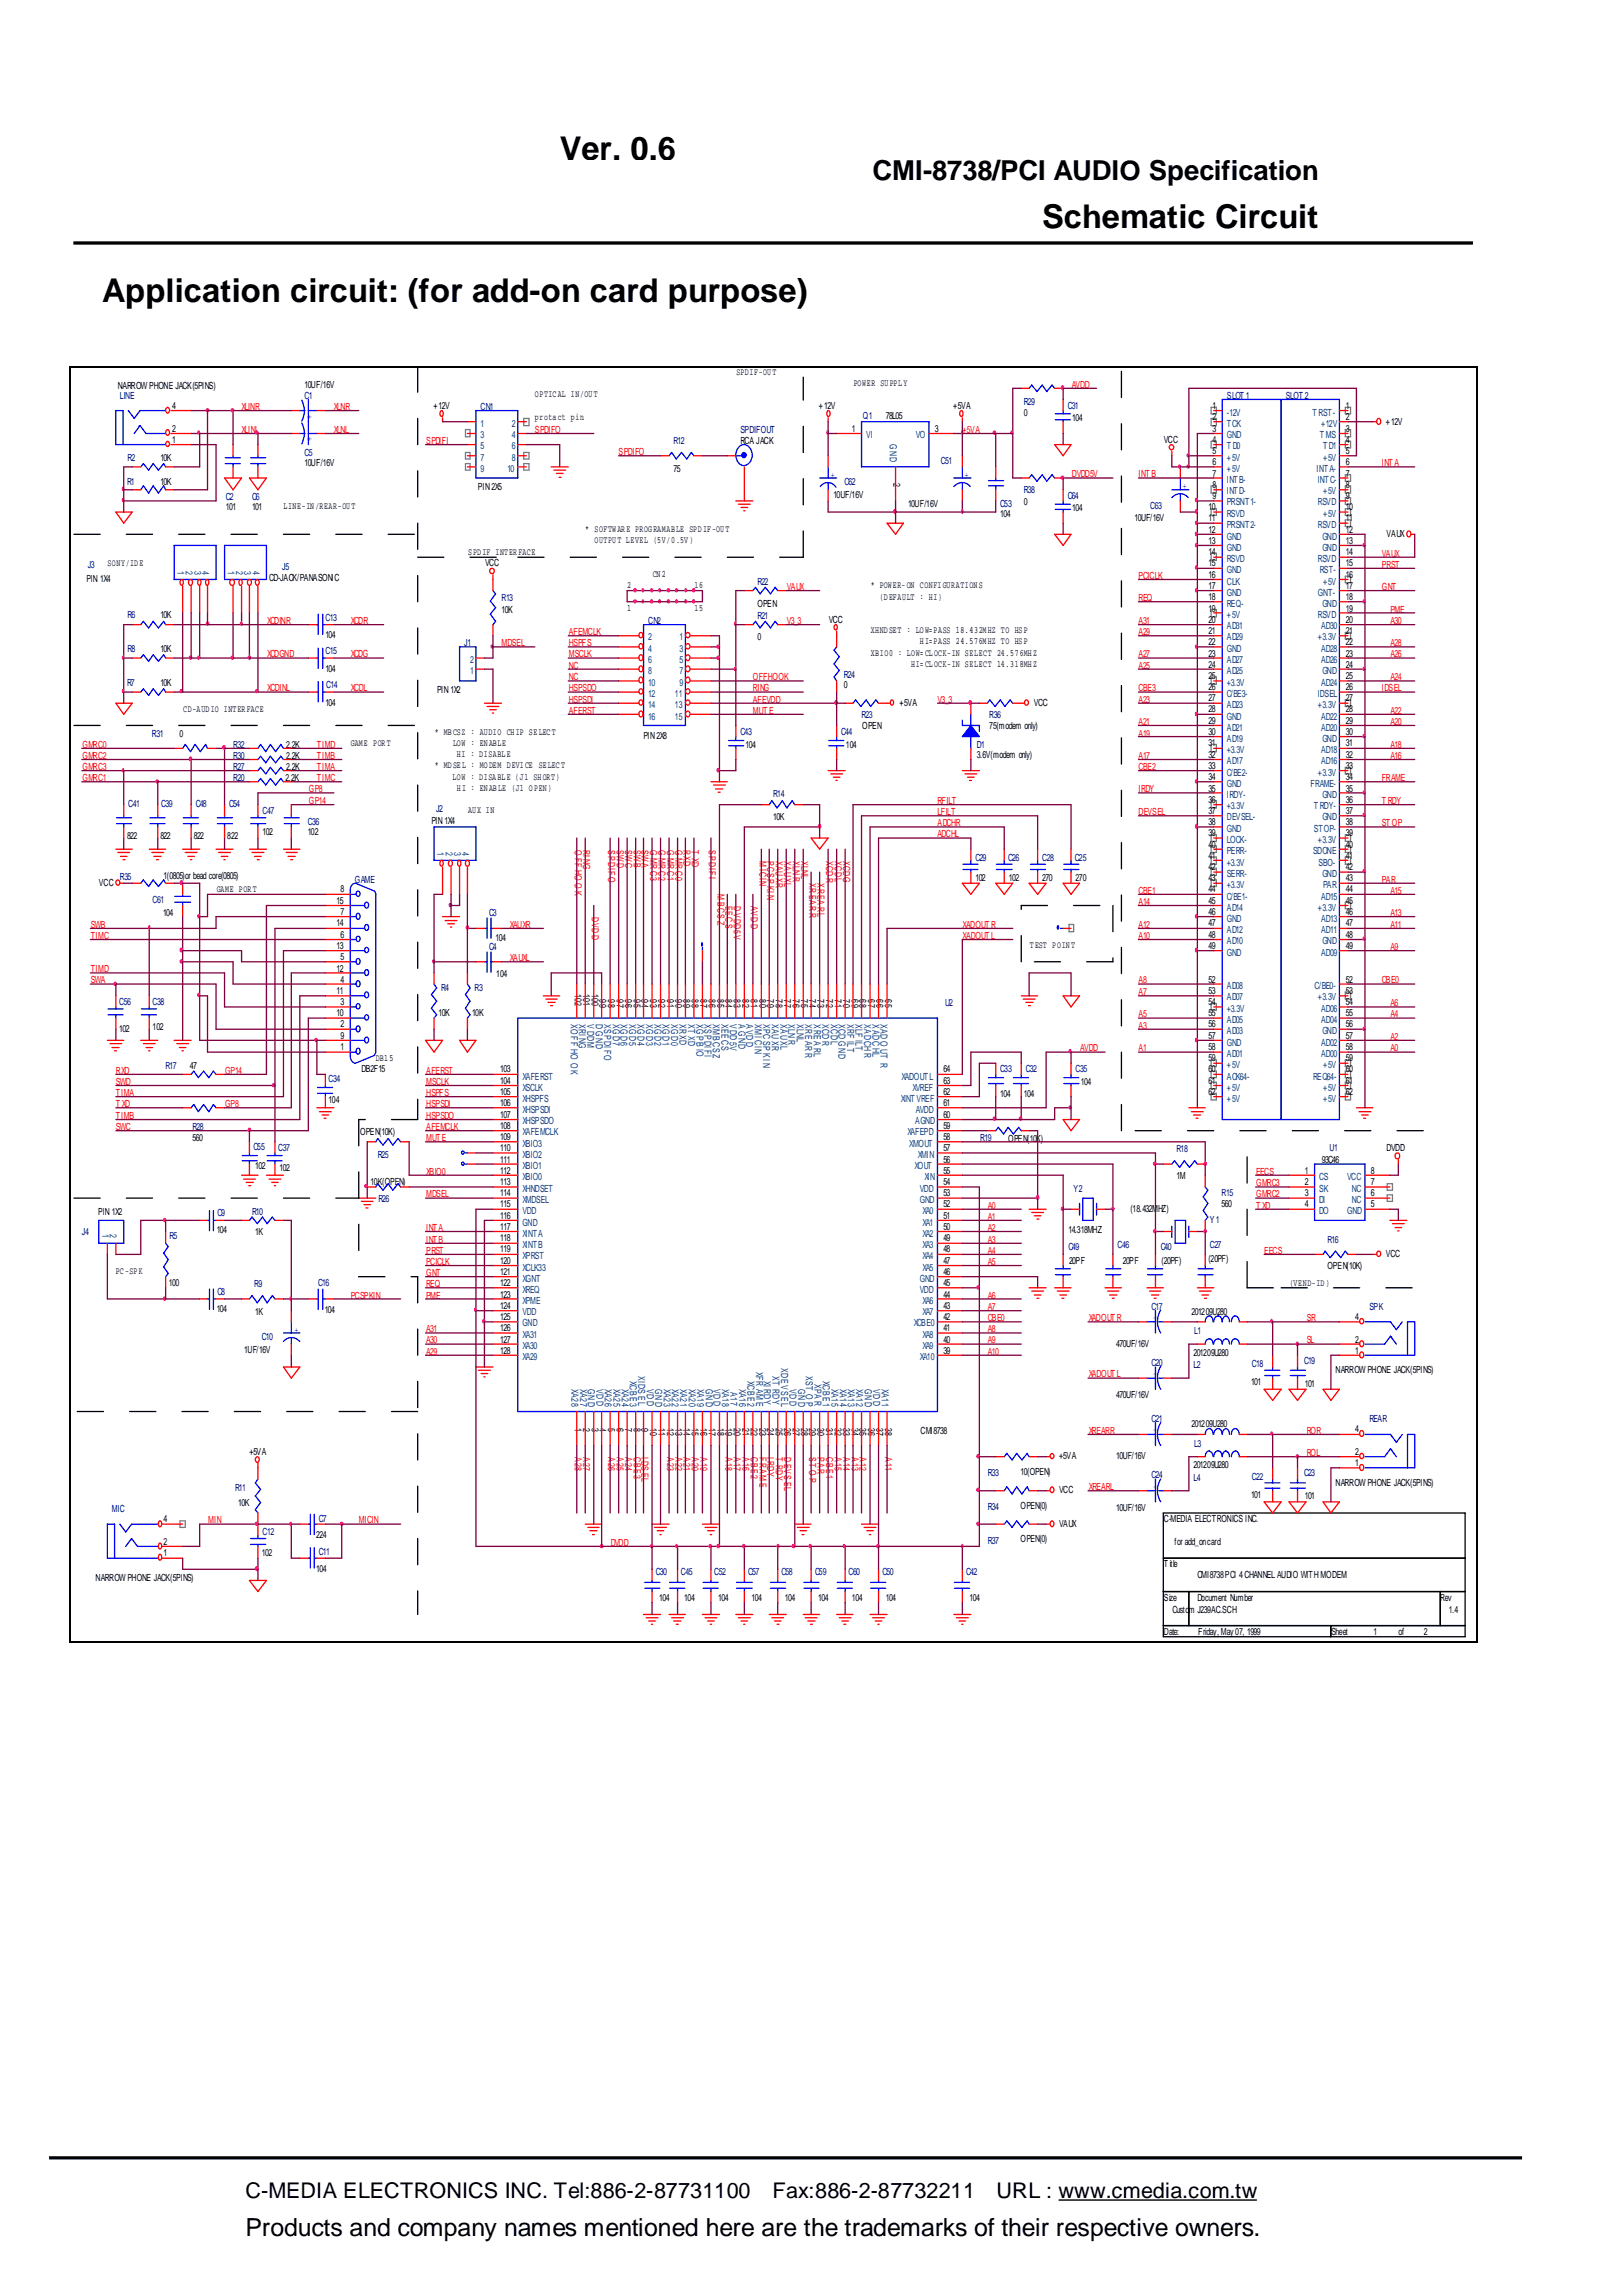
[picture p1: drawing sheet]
<svg xmlns="http://www.w3.org/2000/svg" width="210mm" height="297mm" viewBox="0 0 210 297" stroke-linecap="round" stroke-linejoin="round" font-family="sans-serif">
<defs><g id="words">
<g font-size="4.2">
<text x="72.4" y="20.7">Ver. 0.6</text>
<text x="134.8" y="29.5">Schematic Circuit</text>
<text x="13.2" y="39">Application circuit: (for add-on card purpose)</text>
</g>
<text font-size="3.6" x="112.9" y="23.3">CMI-8738/PCI AUDIO Specification</text>
<text font-size="3.2" x="31.7" y="289.2">Products and company names mentioned here are the trademarks of their respective owners.</text>
<g font-size="2.8">
<text x="31.7" y="284.2">C-MEDIA ELECTRONICS INC. Tel:886-2-87731100</text>
<text x="99.9" y="284.2">Fax:886-2-87732211</text>
<text x="128.9" y="284.2">URL : www.cmedia.com.tw</text>
</g>
<g font-size="1.3">
<text x="15.2" y="50.3">NARROW PHONE JACK(5PINS)</text>
<text x="22.3" y="52.9">4</text>
<text x="39.4" y="50.1">10UF/16V</text>
<text x="56" y="52.9">+12V</text>
<text x="69.2" y="51.3">OPTICAL IN/OUT</text>
<text x="95.2" y="48.4">SPDIF-OUT</text>
<text x="105.9" y="52.9">+12V</text>
<text x="110.4" y="49.9">POWER SUPPLY</text>
<text x="123.3" y="52.9">+5VA</text>
<text x="132.4" y="53.8">0</text>
<text x="156.8" y="52.9">1</text>
<text x="174.1" y="52.9">1</text>
<text x="20.7" y="59.6">10K</text>
<text x="22.3" y="55.8">2</text>
<text x="22.3" y="57.2">1</text>
<text x="69.2" y="54.3">protact pin</text>
<text x="95.8" y="57.4">RCA JACK</text>
<text x="110.2" y="55.8">1</text>
<text x="114.6" y="54.2">78L05</text>
<text x="120.9" y="55.8">3</text>
<text x="138.7" y="54.5">104</text>
<text x="150.5" y="57.2">VCC</text>
<text x="156.8" y="54.4">2</text>
<text x="156.8" y="55.8">3</text>
<text x="156.8" y="57.2">4</text>
<text x="156.8" y="58.7">5</text>
<text x="174.1" y="54.4">2</text>
<text x="174.1" y="55.8">3</text>
<text x="174.1" y="57.2">4</text>
<text x="174.1" y="58.7">5</text>
<text x="179.2" y="55">+12V</text>
<text x="20.7" y="62.7">10K</text>
<text x="29.2" y="66">101</text>
<text x="32.6" y="66">101</text>
<text x="36.7" y="65.9">LINE-IN/REAR-OUT</text>
<text x="39.4" y="60.3">10UF/16V</text>
<text x="61.8" y="63.3">PIN2X5</text>
<text x="87.1" y="61.1">75</text>
<text x="107.8" y="64.4">10UF/16V</text>
<text x="115.6" y="62.5" transform="rotate(90 115.6 62.5)">2</text>
<text x="117.4" y="65.5">10UF/16V</text>
<text x="132.4" y="65.3">0</text>
<text x="156.3" y="66">10</text>
<text x="156.8" y="60.1">6</text>
<text x="156.8" y="61.7">7</text>
<text x="156.8" y="63.1">8</text>
<text x="156.8" y="64.5">9</text>
<text x="174.1" y="60.1">6</text>
<text x="174.1" y="61.7">7</text>
<text x="174.1" y="63.1">8</text>
<text x="174.1" y="64.5">9</text>
<text x="174.1" y="66">10</text>
<text x="60.5" y="71.7">SPDIF INTERFACE</text>
<text x="75.7" y="68.8">* SOFTWARE PROGRAMABLE SPDIF-OUT</text>
<text x="76.9" y="70.3">OUTPUT LEVEL (5V/0.5V)</text>
<text x="129.4" y="66.9">104</text>
<text x="138.7" y="66.1">104</text>
<text x="146.7" y="67.3">10UF/16V</text>
<text x="156.3" y="67.4">11</text>
<text x="156.3" y="68.9">12</text>
<text x="156.3" y="70.4">13</text>
<text x="156.3" y="71.8">14</text>
<text x="174.1" y="67.4">11</text>
<text x="174.1" y="68.9">12</text>
<text x="174.1" y="70.4">13</text>
<text x="174.1" y="71.8">14</text>
<text x="179.3" y="69.4">VAUX</text>
<text x="11.2" y="75.3">PIN 1X4</text>
<text x="13.9" y="73.2">SONY/IDE</text>
<text x="34.8" y="75.1">CD-JACK/PANASONIC</text>
<text x="62.7" y="73.3">VCC</text>
<text x="81.1" y="76">2</text>
<text x="84.4" y="74.6">CN2</text>
<text x="89.8" y="76">16</text>
<text x="112.6" y="76">* POWER-ON CONFIGURATIONS</text>
<text x="113.8" y="77.6">(DEFAULT : HI)</text>
<text x="156.3" y="73.3">15</text>
<text x="156.3" y="74.7">16</text>
<text x="156.3" y="76.1">17</text>
<text x="156.3" y="77.7">18</text>
<text x="174.1" y="73.3">15</text>
<text x="174.1" y="74.7">16</text>
<text x="174.1" y="76.1">17</text>
<text x="174.1" y="77.7">18</text>
<text x="20.7" y="79.9">10K</text>
<text x="42.1" y="82.6">104</text>
<text x="64.9" y="79.3">10K</text>
<text x="81.1" y="79">1</text>
<text x="89.8" y="79">15</text>
<text x="98" y="78.5">OPEN</text>
<text x="98" y="82.8">0</text>
<text x="107.2" y="80.5">VCC</text>
<text x="112.6" y="81.9">XHNDSET : LOW=PASS 18.432MHZ TO HSP</text>
<text x="119" y="83.3">HI=PASS 24.576MHZ TO HSP</text>
<text x="156.3" y="79.1">19</text>
<text x="156.3" y="80.5">20</text>
<text x="156.3" y="82">21</text>
<text x="156.3" y="83.4">22</text>
<text x="174.1" y="79.1">19</text>
<text x="174.1" y="80.5">20</text>
<text x="174.1" y="82">21</text>
<text x="174.1" y="83.4">22</text>
<text x="20.7" y="84.3">10K</text>
<text x="20.7" y="88.7">10K</text>
<text x="42.1" y="87">104</text>
<text x="56.6" y="89.7">PIN1X2</text>
<text x="109.1" y="89">0</text>
<text x="112.6" y="84.9">XBIO0 : LOW=CLOCK-IN SELECT 24.576MHZ</text>
<text x="117.9" y="86.3">HI=CLOCK-IN SELECT 14.318MHZ</text>
<text x="156.3" y="84.9">23</text>
<text x="156.3" y="86.4">24</text>
<text x="156.3" y="87.8">25</text>
<text x="156.3" y="89.3">26</text>
<text x="174.1" y="84.9">23</text>
<text x="174.1" y="86.4">24</text>
<text x="174.1" y="87.8">25</text>
<text x="174.1" y="89.3">26</text>
<text x="23.2" y="95.3">0</text>
<text x="23.7" y="92">CD-AUDIO INTERFACE</text>
<text x="42.1" y="91.3">104</text>
<text x="56.2" y="95">* MBCSZ : AUDIO CHIP SELECT</text>
<text x="83.2" y="95.5">PIN2X8</text>
<text x="111.5" y="94.3">OPEN</text>
<text x="116.3" y="91.3">+5VA</text>
<text x="127.9" y="94.3">75(modem only)</text>
<text x="133.7" y="91.3">VCC</text>
<text x="156.3" y="90.7">27</text>
<text x="156.3" y="92.1">28</text>
<text x="156.3" y="93.7">29</text>
<text x="156.3" y="95.1">30</text>
<text x="174.1" y="90.7">27</text>
<text x="174.1" y="92.1">28</text>
<text x="174.1" y="93.7">29</text>
<text x="174.1" y="95.1">30</text>
<text x="36.9" y="101">2.2K</text>
<text x="37" y="96.7">2.2K</text>
<text x="37" y="98.1">2.2K</text>
<text x="37" y="99.6">2.2K</text>
<text x="45.4" y="96.4">GAME PORT</text>
<text x="56.2" y="99.3">* MDSEL : MODEM DEVICE SELECT</text>
<text x="58.5" y="100.9">LOW : DISABLE (J1 SHORT)</text>
<text x="58.6" y="96.4">LOW : ENABLE</text>
<text x="59.1" y="97.9">HI : DISABLE</text>
<text x="96.4" y="96.7">104</text>
<text x="109.4" y="96.7">104</text>
<text x="126.3" y="98">3.6V(modem only)</text>
<text x="156.3" y="96.5">31</text>
<text x="156.3" y="98">32</text>
<text x="156.3" y="99.4">33</text>
<text x="156.3" y="100.9">34</text>
<text x="174.1" y="96.5">31</text>
<text x="174.1" y="98">32</text>
<text x="174.1" y="99.4">33</text>
<text x="174.1" y="100.9">34</text>
<text x="55.8" y="106.6">PIN1X4</text>
<text x="59.1" y="102.3">HI : ENABLE (J1 OPEN)</text>
<text x="60.5" y="105.2">AUX IN</text>
<text x="100" y="106.1">10K</text>
<text x="156.3" y="102.4">35</text>
<text x="156.3" y="103.8">36</text>
<text x="156.3" y="105.3">37</text>
<text x="156.3" y="106.7">38</text>
<text x="174.1" y="102.4">35</text>
<text x="174.1" y="103.8">36</text>
<text x="174.1" y="105.3">37</text>
<text x="174.1" y="106.7">38</text>
<text x="16.4" y="108.5">822</text>
<text x="20.7" y="108.5">822</text>
<text x="21.2" y="113.7">1(0805)or bead core(0805)</text>
<text x="25.1" y="108.5">822</text>
<text x="29.4" y="108.5">822</text>
<text x="34" y="108">102</text>
<text x="39.8" y="108">102</text>
<text x="126.2" y="114">102</text>
<text x="130.5" y="114">102</text>
<text x="134.8" y="114">270</text>
<text x="139.1" y="114">270</text>
<text x="156.3" y="108.1">39</text>
<text x="156.3" y="109.7">40</text>
<text x="156.3" y="111.1">41</text>
<text x="156.3" y="112.5">42</text>
<text x="156.3" y="114">43</text>
<text x="174.1" y="108.1">39</text>
<text x="174.1" y="109.7">40</text>
<text x="174.1" y="111.1">41</text>
<text x="174.1" y="112.5">42</text>
<text x="174.1" y="114">43</text>
<text x="12.8" y="114.6">VCC</text>
<text x="21.1" y="118.5">104</text>
<text x="28" y="115.3">GAME PORT</text>
<text x="43.5" y="116.9">15</text>
<text x="43.5" y="119.8">14</text>
<text x="44" y="115.4">8</text>
<text x="44" y="118.4">7</text>
<text x="156.3" y="115.4">44</text>
<text x="156.3" y="116.9">45</text>
<text x="156.3" y="118.4">46</text>
<text x="156.3" y="119.8">47</text>
<text x="174.1" y="115.4">44</text>
<text x="174.1" y="116.9">45</text>
<text x="174.1" y="118.4">46</text>
<text x="174.1" y="119.8">47</text>
<text x="43.5" y="122.7">13</text>
<text x="43.5" y="125.7">12</text>
<text x="44" y="121.3">6</text>
<text x="44" y="124.1">5</text>
<text x="64.1" y="121.7">104</text>
<text x="133.2" y="122.6">TEST POINT</text>
<text x="156.3" y="121.3">48</text>
<text x="156.3" y="122.7">49</text>
<text x="174.1" y="121.3">48</text>
<text x="174.1" y="122.7">49</text>
<text x="43.5" y="128.5">11</text>
<text x="43.5" y="131.4">10</text>
<text x="44" y="127.1">4</text>
<text x="44" y="130">3</text>
<text x="56.7" y="131.4">10K</text>
<text x="61" y="131.4">10K</text>
<text x="64.2" y="126.3">104</text>
<text x="74.3" y="128.5" transform="rotate(90 74.3 128.5)">102</text>
<text x="75.4" y="128.5" transform="rotate(90 75.4 128.5)">101</text>
<text x="76.5" y="128.5" transform="rotate(90 76.5 128.5)">100</text>
<text x="77.6" y="129.2" transform="rotate(90 77.6 129.2)">99</text>
<text x="78.7" y="129.2" transform="rotate(90 78.7 129.2)">98</text>
<text x="79.8" y="129.2" transform="rotate(90 79.8 129.2)">97</text>
<text x="80.9" y="129.2" transform="rotate(90 80.9 129.2)">96</text>
<text x="82" y="129.2" transform="rotate(90 82 129.2)">95</text>
<text x="83" y="129.2" transform="rotate(90 83 129.2)">94</text>
<text x="84.1" y="129.2" transform="rotate(90 84.1 129.2)">93</text>
<text x="85.2" y="129.2" transform="rotate(90 85.2 129.2)">92</text>
<text x="86.3" y="129.2" transform="rotate(90 86.3 129.2)">91</text>
<text x="87.4" y="129.2" transform="rotate(90 87.4 129.2)">90</text>
<text x="88.4" y="129.2" transform="rotate(90 88.4 129.2)">89</text>
<text x="89.5" y="129.2" transform="rotate(90 89.5 129.2)">88</text>
<text x="90.6" y="129.2" transform="rotate(90 90.6 129.2)">87</text>
<text x="91.7" y="129.2" transform="rotate(90 91.7 129.2)">86</text>
<text x="92.8" y="129.2" transform="rotate(90 92.8 129.2)">85</text>
<text x="93.8" y="129.2" transform="rotate(90 93.8 129.2)">84</text>
<text x="94.9" y="129.2" transform="rotate(90 94.9 129.2)">83</text>
<text x="96" y="129.2" transform="rotate(90 96 129.2)">82</text>
<text x="97.1" y="129.2" transform="rotate(90 97.1 129.2)">81</text>
<text x="98.2" y="129.2" transform="rotate(90 98.2 129.2)">80</text>
<text x="99.2" y="129.2" transform="rotate(90 99.2 129.2)">79</text>
<text x="100.3" y="129.2" transform="rotate(90 100.3 129.2)">78</text>
<text x="101.4" y="129.2" transform="rotate(90 101.4 129.2)">77</text>
<text x="102.5" y="129.2" transform="rotate(90 102.5 129.2)">76</text>
<text x="103.6" y="129.2" transform="rotate(90 103.6 129.2)">75</text>
<text x="104.6" y="129.2" transform="rotate(90 104.6 129.2)">74</text>
<text x="105.7" y="129.2" transform="rotate(90 105.7 129.2)">73</text>
<text x="106.8" y="129.2" transform="rotate(90 106.8 129.2)">72</text>
<text x="107.9" y="129.2" transform="rotate(90 107.9 129.2)">71</text>
<text x="109.1" y="129.2" transform="rotate(90 109.1 129.2)">70</text>
<text x="110.2" y="129.2" transform="rotate(90 110.2 129.2)">69</text>
<text x="111.2" y="129.2" transform="rotate(90 111.2 129.2)">68</text>
<text x="112.3" y="129.2" transform="rotate(90 112.3 129.2)">67</text>
<text x="113.4" y="129.2" transform="rotate(90 113.4 129.2)">66</text>
<text x="114.5" y="129.2" transform="rotate(90 114.5 129.2)">65</text>
<text x="156.3" y="127.1">52</text>
<text x="156.3" y="128.5">53</text>
<text x="156.3" y="130">54</text>
<text x="156.3" y="131.4">55</text>
<text x="174.1" y="127.1">52</text>
<text x="174.1" y="128.5">53</text>
<text x="174.1" y="130">54</text>
<text x="174.1" y="131.4">55</text>
<text x="15.4" y="133.4">102</text>
<text x="19.7" y="133.2">102</text>
<text x="44" y="132.9">2</text>
<text x="44" y="134.4">9</text>
<text x="44" y="135.8">1</text>
<text x="48.6" y="137.2">DB15</text>
<text x="156.3" y="132.9">56</text>
<text x="156.3" y="134.4">57</text>
<text x="156.3" y="135.8">58</text>
<text x="156.3" y="137.3">59</text>
<text x="174.1" y="132.9">56</text>
<text x="174.1" y="134.4">57</text>
<text x="174.1" y="135.8">58</text>
<text x="174.1" y="137.3">59</text>
<text x="24.6" y="138.3">47</text>
<text x="42.5" y="142.7">104</text>
<text x="46.7" y="138.7">DB2F15</text>
<text x="64.7" y="138.7">103</text>
<text x="64.7" y="140.1">104</text>
<text x="64.7" y="141.7">105</text>
<text x="64.7" y="143.1">106</text>
<text x="122" y="138.7">64</text>
<text x="122" y="140.1">63</text>
<text x="122" y="141.7">62</text>
<text x="122" y="143.1">61</text>
<text x="129.4" y="141.9">104</text>
<text x="132.4" y="141.9">104</text>
<text x="139.8" y="140.3">104</text>
<text x="156.3" y="138.7">60</text>
<text x="156.3" y="140.1">61</text>
<text x="156.3" y="141.7">62</text>
<text x="174.1" y="138.7">60</text>
<text x="174.1" y="140.1">61</text>
<text x="174.1" y="141.7">62</text>
<text x="24.9" y="147.6">560</text>
<text x="46.6" y="146.7">OPEN(10K)</text>
<text x="64.7" y="144.5">107</text>
<text x="64.7" y="146">108</text>
<text x="64.7" y="147.4">109</text>
<text x="64.7" y="148.9">110</text>
<text x="122" y="144.5">60</text>
<text x="122" y="146">59</text>
<text x="122" y="147.4">58</text>
<text x="122" y="148.9">57</text>
<text x="130.4" y="147.8">OPEN(10K)</text>
<text x="179.3" y="148.9">DVDD</text>
<text x="33" y="151.2">102</text>
<text x="36.2" y="151.4">102</text>
<text x="47.9" y="153.3">10K(OPEN)</text>
<text x="64.7" y="150.4">111</text>
<text x="64.7" y="151.8">112</text>
<text x="64.7" y="153.3">113</text>
<text x="64.7" y="154.7">114</text>
<text x="122" y="150.4">56</text>
<text x="122" y="151.8">55</text>
<text x="122" y="153.3">54</text>
<text x="122" y="154.7">53</text>
<text x="152.1" y="152.5">1M</text>
<text x="168.7" y="151.8">1</text>
<text x="168.7" y="153.3">2</text>
<text x="168.7" y="154.7">3</text>
<text x="170.9" y="150.4">93C46</text>
<text x="177.3" y="154.7">6</text>
<text x="177.3" y="153.3">7</text>
<text x="177.3" y="151.8">8</text>
<text x="12.7" y="157.2">PIN 1X2</text>
<text x="28" y="159.5">104</text>
<text x="33" y="159.8">1K</text>
<text x="64.7" y="156.1">115</text>
<text x="64.7" y="157.7">116</text>
<text x="64.7" y="159.1">117</text>
<text x="64.7" y="160.5">118</text>
<text x="64.7" y="162">119</text>
<text x="122" y="156.1">52</text>
<text x="122" y="157.7">51</text>
<text x="122" y="159.1">50</text>
<text x="122" y="160.5">49</text>
<text x="122" y="162">48</text>
<text x="138.2" y="159.5">14.318MHZ</text>
<text x="146.2" y="156.7">(18.432M</text>
<text x="149.8" y="156.7">HZ)</text>
<text x="158" y="156.1">560</text>
<text x="168.7" y="156.1">4</text>
<text x="177.3" y="156.1">5</text>
<text x="15" y="164.8">PC-SPK</text>
<text x="21.8" y="166.4">100</text>
<text x="64.7" y="163.4">120</text>
<text x="64.7" y="164.9">121</text>
<text x="64.7" y="166.4">122</text>
<text x="64.7" y="167.8">123</text>
<text x="122" y="163.4">47</text>
<text x="122" y="164.9">46</text>
<text x="122" y="166.4">45</text>
<text x="122" y="167.8">44</text>
<text x="138.3" y="163.4">20PF</text>
<text x="145.2" y="163.4">20PF</text>
<text x="150.2" y="163.4">(20PF)</text>
<text x="156.3" y="163.2">(20PF)</text>
<text x="166.8" y="166.3">(VEND-ID)</text>
<text x="171.7" y="164.2">OPEN(10K)</text>
<text x="179.2" y="162.6">VCC</text>
<text x="28" y="169.7">104</text>
<text x="33" y="170">1K</text>
<text x="42" y="169.9">104</text>
<text x="64.7" y="173.7">127</text>
<text x="64.7" y="172.1">126</text>
<text x="64.7" y="170.7">125</text>
<text x="64.7" y="169.3">124</text>
<text x="122" y="173.7">40</text>
<text x="122" y="172.1">41</text>
<text x="122" y="170.7">42</text>
<text x="122" y="169.3">43</text>
<text x="154.1" y="170">201209U280</text>
<text x="175.3" y="170.7">4</text>
<text x="175.3" y="173.7">2</text>
<text x="31.6" y="174.9">1UF/16V</text>
<text x="64.7" y="175.1">128</text>
<text x="122" y="175.1">39</text>
<text x="144.4" y="174.2">470UF/16V</text>
<text x="154.3" y="175.4">201209U280</text>
<text x="161.8" y="179.2">101</text>
<text x="168.7" y="179.3">101</text>
<text x="172.7" y="177.6">NARROW PHONE JACK(5PINS)</text>
<text x="175.3" y="175.1">1</text>
<text x="74.3" y="184.7" transform="rotate(90 74.3 184.7)">1</text>
<text x="75.4" y="184.7" transform="rotate(90 75.4 184.7)">2</text>
<text x="76.5" y="184.7" transform="rotate(90 76.5 184.7)">3</text>
<text x="77.6" y="184.7" transform="rotate(90 77.6 184.7)">4</text>
<text x="78.7" y="184.7" transform="rotate(90 78.7 184.7)">5</text>
<text x="79.8" y="184.7" transform="rotate(90 79.8 184.7)">6</text>
<text x="80.9" y="184.7" transform="rotate(90 80.9 184.7)">7</text>
<text x="82" y="184.7" transform="rotate(90 82 184.7)">8</text>
<text x="83" y="184.7" transform="rotate(90 83 184.7)">9</text>
<text x="84.1" y="184.7" transform="rotate(90 84.1 184.7)">10</text>
<text x="85.2" y="184.7" transform="rotate(90 85.2 184.7)">11</text>
<text x="86.3" y="184.7" transform="rotate(90 86.3 184.7)">12</text>
<text x="87.4" y="184.7" transform="rotate(90 87.4 184.7)">13</text>
<text x="88.4" y="184.7" transform="rotate(90 88.4 184.7)">14</text>
<text x="89.5" y="184.7" transform="rotate(90 89.5 184.7)">15</text>
<text x="90.6" y="184.7" transform="rotate(90 90.6 184.7)">16</text>
<text x="91.7" y="184.7" transform="rotate(90 91.7 184.7)">17</text>
<text x="92.8" y="184.7" transform="rotate(90 92.8 184.7)">18</text>
<text x="93.8" y="184.7" transform="rotate(90 93.8 184.7)">19</text>
<text x="94.9" y="184.7" transform="rotate(90 94.9 184.7)">20</text>
<text x="96" y="184.7" transform="rotate(90 96 184.7)">21</text>
<text x="97.1" y="184.7" transform="rotate(90 97.1 184.7)">22</text>
<text x="98.2" y="184.7" transform="rotate(90 98.2 184.7)">23</text>
<text x="99.2" y="184.7" transform="rotate(90 99.2 184.7)">24</text>
<text x="100.3" y="184.7" transform="rotate(90 100.3 184.7)">25</text>
<text x="101.4" y="184.7" transform="rotate(90 101.4 184.7)">26</text>
<text x="102.5" y="184.7" transform="rotate(90 102.5 184.7)">27</text>
<text x="103.6" y="184.7" transform="rotate(90 103.6 184.7)">28</text>
<text x="104.6" y="184.7" transform="rotate(90 104.6 184.7)">29</text>
<text x="105.7" y="184.7" transform="rotate(90 105.7 184.7)">30</text>
<text x="106.8" y="184.7" transform="rotate(90 106.8 184.7)">31</text>
<text x="107.9" y="184.7" transform="rotate(90 107.9 184.7)">32</text>
<text x="109.1" y="184.7" transform="rotate(90 109.1 184.7)">33</text>
<text x="110.2" y="184.7" transform="rotate(90 110.2 184.7)">34</text>
<text x="111.2" y="184.7" transform="rotate(90 111.2 184.7)">35</text>
<text x="112.3" y="184.7" transform="rotate(90 112.3 184.7)">36</text>
<text x="113.4" y="184.7" transform="rotate(90 113.4 184.7)">37</text>
<text x="114.5" y="184.7" transform="rotate(90 114.5 184.7)">38</text>
<text x="119" y="185.4">CMI8738</text>
<text x="144.4" y="180.9">470UF/16V</text>
<text x="154.1" y="184.5">201209U280</text>
<text x="175.3" y="185.3">4</text>
<text x="32.3" y="188.1">+5VA</text>
<text x="132" y="190.8">10(OPEN)</text>
<text x="137" y="188.7">+5VA</text>
<text x="144.4" y="188.7">10UF/16V</text>
<text x="154.3" y="189.9">201209U280</text>
<text x="175.3" y="188.1">2</text>
<text x="175.3" y="189.6">1</text>
<text x="21.2" y="196.9">4</text>
<text x="30.8" y="194.7">10K</text>
<text x="132" y="195.2">OPEN(0)</text>
<text x="137" y="197.5">VAUX</text>
<text x="137" y="193.1">VCC</text>
<text x="144.4" y="195.4">10UF/16V</text>
<text x="150.5" y="196.9">C-MEDIA ELECTRONICS INC.</text>
<text x="161.8" y="193.7">101</text>
<text x="168.7" y="193.8">101</text>
<text x="172.7" y="192.1">NARROW PHONE JACK(5PINS)</text>
<text x="21.2" y="199.8">2</text>
<text x="21.2" y="201.3">1</text>
<text x="33.9" y="201.3">102</text>
<text x="40.9" y="203.3">104</text>
<text x="40.9" y="198.9">224</text>
<text x="132" y="199.5">OPEN(0)</text>
<text x="150.5" y="202.7">Title</text>
<text x="151.9" y="199.8">for add_oncard</text>
<text x="12.4" y="204.5">NARROW PHONE JACK(5PINS)</text>
<text x="85.3" y="207.1">104</text>
<text x="88.5" y="207.1">104</text>
<text x="92.9" y="207.1">104</text>
<text x="97.2" y="207.1">104</text>
<text x="101.5" y="207.1">104</text>
<text x="105.8" y="207.1">104</text>
<text x="110.2" y="207.1">104</text>
<text x="114.6" y="207.1">104</text>
<text x="125.4" y="207.1">104</text>
<text x="150.5" y="207.1">Size</text>
<text x="151.6" y="208.5">Custom J239AC.SCH</text>
<text x="154.9" y="204.1">CMI8738PCI 4CHANNEL AUDIO WITHMODEM</text>
<text x="154.9" y="207.1">Document Number</text>
<text x="186.3" y="207.1">Rev</text>
<text x="187.4" y="208.5">1.4</text>
<text x="150.5" y="211.4">Date:</text>
<text x="154.9" y="211.4">Friday, May 07, 1999</text>
<text x="172.2" y="211.4">Sheet</text>
<text x="177.6" y="211.4">1</text>
<text x="180.8" y="211.4">of</text>
<text x="184.1" y="211.4">2</text>
</g>
<g font-size="1.3" fill="#000080">
<text x="15.5" y="51.6">LINE</text>
<text x="39.4" y="51.6">C1</text>
<text x="62.1" y="53">CN1</text>
<text x="132.4" y="52.3">R29</text>
<text x="138.1" y="52.9">C31</text>
<text x="158.7" y="51.6">SLOT1</text>
<text x="166.3" y="51.6">SLOT2</text>
<text x="16.5" y="59.6">R2</text>
<text x="39.4" y="59">C5</text>
<text x="87.1" y="57.4">R12</text>
<text x="95.8" y="56">SPDIFOUT</text>
<text x="111.6" y="54.2">Q1</text>
<text x="16.4" y="62.7">R1</text>
<text x="29.2" y="64.7">C2</text>
<text x="32.6" y="64.7">C6</text>
<text x="109.2" y="62.7">C62</text>
<text x="121.7" y="60">C51</text>
<text x="129.4" y="65.5">C53</text>
<text x="132.4" y="63.8">R38</text>
<text x="138.1" y="64.5">C64</text>
<text x="148.8" y="65.8">C63</text>
<text x="11.3" y="73.4">J3</text>
<text x="36.5" y="73.7">J5</text>
<text x="64.9" y="77.7">R13</text>
<text x="98" y="75.7">R22</text>
<text x="16.5" y="79.9">R6</text>
<text x="42.1" y="80.3">C13</text>
<text x="60" y="83.6">J1</text>
<text x="83.8" y="80.7">CN2</text>
<text x="98" y="80.1">R21</text>
<text x="16.4" y="88.7">R7</text>
<text x="16.5" y="84.3">R8</text>
<text x="42.1" y="84.6">C15</text>
<text x="42.2" y="89">C14</text>
<text x="109.1" y="87.6">R24</text>
<text x="19.6" y="95.3">R31</text>
<text x="95.8" y="95.1">C43</text>
<text x="108.8" y="95.1">C44</text>
<text x="111.4" y="92.9">R23</text>
<text x="127.9" y="92.9">R36</text>
<text x="30.1" y="96.7">R32</text>
<text x="30.1" y="98.1">R30</text>
<text x="30.1" y="99.6">R27</text>
<text x="30.1" y="101">R20</text>
<text x="126.3" y="96.7">D1</text>
<text x="16.6" y="104.4">C41</text>
<text x="20.8" y="104.4">C39</text>
<text x="25.3" y="104.4">C48</text>
<text x="29.6" y="104.4">C54</text>
<text x="34" y="105.3">C47</text>
<text x="39.8" y="106.7">C36</text>
<text x="56.4" y="105">J2</text>
<text x="100" y="103.1">R14</text>
<text x="15.5" y="113.8">R35</text>
<text x="126.2" y="111.4">C29</text>
<text x="130.4" y="111.4">C26</text>
<text x="134.8" y="111.4">C28</text>
<text x="139" y="111.4">C25</text>
<text x="19.7" y="116.8">C61</text>
<text x="45.9" y="114.1">GAME</text>
<text x="63.2" y="118.5">C3</text>
<text x="63.2" y="122.9">C4</text>
<text x="15.4" y="130">C56</text>
<text x="19.7" y="130">C38</text>
<text x="57.1" y="128.2">R4</text>
<text x="61.4" y="128.2">R3</text>
<text x="122.3" y="130.1">U2</text>
<text x="21.4" y="138.3">R17</text>
<text x="42.5" y="139.9">C34</text>
<text x="129.4" y="138.7">C33</text>
<text x="132.7" y="138.7">C32</text>
<text x="139.1" y="138.7">C35</text>
<text x="24.9" y="146.1">R28</text>
<text x="32.8" y="148.8">C55</text>
<text x="36" y="148.9">C37</text>
<text x="48.9" y="149.8">R25</text>
<text x="126.7" y="147.6">R19</text>
<text x="152.1" y="149">R18</text>
<text x="172" y="148.9">U1</text>
<text x="48.9" y="155.5">R26</text>
<text x="138.9" y="154.1">Y2</text>
<text x="158" y="154.7">R15</text>
<text x="10.6" y="159.7">J4</text>
<text x="21.9" y="160.2">R5</text>
<text x="28.1" y="157.3">C9</text>
<text x="32.6" y="157.2">R10</text>
<text x="138.2" y="161.7">C49</text>
<text x="144.5" y="161.4">C46</text>
<text x="150.1" y="161.7">C40</text>
<text x="156.5" y="161.4">C27</text>
<text x="156.5" y="158.2">Y1</text>
<text x="171.7" y="160.7">R16</text>
<text x="28.1" y="167.5">C8</text>
<text x="32.9" y="166.5">R9</text>
<text x="41.1" y="166.4">C16</text>
<text x="33.9" y="173.3">C10</text>
<text x="148.9" y="169.4">C17</text>
<text x="154.4" y="172.6">L1</text>
<text x="177.1" y="169.4">SPK</text>
<text x="148.9" y="176.7">C20</text>
<text x="154.3" y="177">L2</text>
<text x="161.9" y="176.8">C18</text>
<text x="168.7" y="176.4">C19</text>
<text x="148.9" y="183.9">C21</text>
<text x="177.1" y="183.9">REAR</text>
<text x="127.8" y="190.9">R33</text>
<text x="148.9" y="191.2">C24</text>
<text x="154.3" y="191.5">L4</text>
<text x="154.4" y="187.1">L3</text>
<text x="161.9" y="191.4">C22</text>
<text x="168.7" y="190.9">C23</text>
<text x="14.5" y="195.6">MIC</text>
<text x="30.4" y="192.8">R11</text>
<text x="41.2" y="196.8">C7</text>
<text x="127.8" y="195.3">R34</text>
<text x="34" y="198.5">C12</text>
<text x="41.2" y="201.1">C11</text>
<text x="84.8" y="203.7">C30</text>
<text x="88.1" y="203.7">C45</text>
<text x="92.4" y="203.7">C52</text>
<text x="96.8" y="203.7">C57</text>
<text x="101.1" y="203.7">C58</text>
<text x="105.4" y="203.7">C59</text>
<text x="109.7" y="203.7">C60</text>
<text x="114.1" y="203.7">C50</text>
<text x="125" y="203.7">C42</text>
<text x="127.8" y="199.7">R37</text>
</g>
<g font-size="1.3" fill="#f00">
<text x="31.2" y="53">XLINR</text>
<text x="43.2" y="53">XLNR</text>
<text x="138.6" y="50.1">AVDD</text>
<text x="31.2" y="56">XLINL</text>
<text x="43.2" y="56">XLNL</text>
<text x="55.1" y="57.4">SPDIFI</text>
<text x="69.2" y="56">SPDIFO</text>
<text x="80" y="58.9">SPDIFO</text>
<text x="124.5" y="56">+5VA</text>
<text x="138.6" y="61.7">DVDD5V</text>
<text x="147.2" y="61.7">INTB</text>
<text x="178.7" y="60.3">INTA</text>
<text x="178.7" y="72">VAUX</text>
<text x="101.8" y="76.3">VAUX</text>
<text x="147.2" y="74.9">PCICLK</text>
<text x="147.2" y="77.7">REQ</text>
<text x="178.7" y="73.4">PRST</text>
<text x="178.7" y="76.3">GNT</text>
<text x="34.5" y="80.7">XCDINR</text>
<text x="45.4" y="80.7">XCDR</text>
<text x="64.9" y="83.6">MDSEL</text>
<text x="73.6" y="82.1">AFEMCLK</text>
<text x="73.6" y="83.6">HSPFS</text>
<text x="101.8" y="80.7">V3_3</text>
<text x="147.2" y="80.7">A31</text>
<text x="147.2" y="82.1">A29</text>
<text x="179.8" y="79.3">PME</text>
<text x="179.8" y="80.7">A30</text>
<text x="179.8" y="83.6">A28</text>
<text x="34.5" y="85">XCDGND</text>
<text x="34.5" y="89.4">XCDINL</text>
<text x="45.4" y="85">XCDG</text>
<text x="45.4" y="89.4">XCDL</text>
<text x="73.6" y="85">MSCLK</text>
<text x="73.6" y="86.5">NC</text>
<text x="73.6" y="88">NC</text>
<text x="73.6" y="89.4">HSPSDO</text>
<text x="97.4" y="88">OFFHOOK</text>
<text x="97.4" y="89.4">RING</text>
<text x="147.2" y="85">A27</text>
<text x="147.2" y="86.5">A25</text>
<text x="147.2" y="89.4">CBE3</text>
<text x="178.7" y="89.4">IDSEL</text>
<text x="179.8" y="85">A26</text>
<text x="179.8" y="88">A24</text>
<text x="73.6" y="90.9">HSPSDI</text>
<text x="73.6" y="92.3">AFERST</text>
<text x="97.4" y="90.9">AFEVDD</text>
<text x="97.4" y="92.3">MUTE</text>
<text x="121.2" y="90.9">V3_3</text>
<text x="147.2" y="90.9">A23</text>
<text x="147.2" y="93.7">A21</text>
<text x="147.2" y="95.3">A19</text>
<text x="179.8" y="92.3">A22</text>
<text x="179.8" y="93.7">A20</text>
<text x="10.7" y="96.7">GMRC0</text>
<text x="10.7" y="98.1">GMRC2</text>
<text x="10.7" y="99.6">GMRC3</text>
<text x="10.7" y="101">GMRC1</text>
<text x="41" y="96.7">TIMD</text>
<text x="41" y="98.1">TIMB</text>
<text x="41" y="99.6">TIMA</text>
<text x="41" y="101">TIMC</text>
<text x="147.2" y="98.1">A17</text>
<text x="147.2" y="99.6">CBE2</text>
<text x="178.7" y="101">FRAME</text>
<text x="179.8" y="96.7">A18</text>
<text x="179.8" y="98.1">A16</text>
<text x="40" y="102.5">GP8</text>
<text x="40" y="104">GP14</text>
<text x="121.2" y="104">RFILT</text>
<text x="121.2" y="105.4">LFILT</text>
<text x="121.2" y="106.9">ADCHR</text>
<text x="147.2" y="102.5">IRDY</text>
<text x="147.2" y="105.4">DEVSEL</text>
<text x="178.7" y="104">TRDY</text>
<text x="178.7" y="106.9">STOP</text>
<text x="74.3" y="109.9" transform="rotate(90 74.3 109.9)">O FF HO O K</text>
<text x="75.4" y="109.9" transform="rotate(90 75.4 109.9)">RI NG</text>
<text x="78.7" y="109.9" transform="rotate(90 78.7 109.9)">S PDIFO</text>
<text x="79.8" y="109.9" transform="rotate(90 79.8 109.9)">SWD</text>
<text x="80.9" y="109.9" transform="rotate(90 80.9 109.9)">SWC</text>
<text x="82" y="109.9" transform="rotate(90 82 109.9)">SWB</text>
<text x="83" y="109.9" transform="rotate(90 83 109.9)">SWA</text>
<text x="84.1" y="109.9" transform="rotate(90 84.1 109.9)">G MRC3</text>
<text x="85.2" y="109.9" transform="rotate(90 85.2 109.9)">G MRC2</text>
<text x="86.3" y="109.9" transform="rotate(90 86.3 109.9)">G MRC1</text>
<text x="87.4" y="109.9" transform="rotate(90 87.4 109.9)">G MRC0</text>
<text x="88.4" y="109.9" transform="rotate(90 88.4 109.9)">RXD</text>
<text x="89.5" y="109.9" transform="rotate(90 89.5 109.9)">T XD</text>
<text x="91.7" y="109.9" transform="rotate(90 91.7 109.9)">S PDIFI</text>
<text x="98.2" y="111.4" transform="rotate(90 98.2 111.4)">M ICIN</text>
<text x="99.2" y="111.4" transform="rotate(90 99.2 111.4)">PCSP KI N</text>
<text x="100.3" y="111.4" transform="rotate(90 100.3 111.4)">XAU XR</text>
<text x="101.4" y="111.4" transform="rotate(90 101.4 111.4)">XA UXL</text>
<text x="102.5" y="111.4" transform="rotate(90 102.5 111.4)">XLNR</text>
<text x="103.6" y="111.4" transform="rotate(90 103.6 111.4)">XLNL</text>
<text x="106.8" y="111.4" transform="rotate(90 106.8 111.4)">XCD R</text>
<text x="107.9" y="111.4" transform="rotate(90 107.9 111.4)">XCDL</text>
<text x="109.1" y="111.4" transform="rotate(90 109.1 111.4)">XCDG</text>
<text x="121.2" y="108.3">ADCHL</text>
<text x="11.8" y="120">SWB</text>
<text x="66" y="120">XAUXR</text>
<text x="76.5" y="118.6" transform="rotate(90 76.5 118.6)">DVDD</text>
<text x="92.8" y="115.7" transform="rotate(90 92.8 115.7)">M BCS Z</text>
<text x="93.8" y="117.2" transform="rotate(90 93.8 117.2)">EECS</text>
<text x="94.9" y="117.2" transform="rotate(90 94.9 117.2)">DVDD5V</text>
<text x="97.1" y="117.2" transform="rotate(90 97.1 117.2)">AVDD</text>
<text x="104.6" y="114.2" transform="rotate(90 104.6 114.2)">XR EARR</text>
<text x="105.7" y="114.2" transform="rotate(90 105.7 114.2)">XREA RL</text>
<text x="124.5" y="120">XADOUTR</text>
<text x="147.2" y="115.6">CBE1</text>
<text x="147.2" y="117">A14</text>
<text x="147.2" y="120">A12</text>
<text x="178.7" y="114.1">PAR</text>
<text x="179.8" y="115.6">A15</text>
<text x="179.8" y="118.5">A13</text>
<text x="179.8" y="120">A11</text>
<text x="11.8" y="121.4">TIMC</text>
<text x="11.8" y="125.7">TIMD</text>
<text x="66" y="124.3">XAUXL</text>
<text x="124.5" y="121.4">XADOUTL</text>
<text x="147.2" y="121.4">A10</text>
<text x="179.8" y="122.9">A9</text>
<text x="11.8" y="127.2">SWA</text>
<text x="147.2" y="127.2">A8</text>
<text x="147.2" y="128.7">A7</text>
<text x="147.2" y="131.6">A5</text>
<text x="178.7" y="127.2">CBE0</text>
<text x="179.8" y="130.1">A6</text>
<text x="179.8" y="131.6">A4</text>
<text x="139.7" y="136">AVDD</text>
<text x="147.2" y="133">A3</text>
<text x="147.2" y="136">A1</text>
<text x="179.8" y="134.5">A2</text>
<text x="179.8" y="136">A0</text>
<text x="15" y="138.9">RXD</text>
<text x="15" y="140.3">SWD</text>
<text x="15" y="141.7">TIMA</text>
<text x="15" y="143.2">TXD</text>
<text x="29.1" y="138.9">GP14</text>
<text x="29.1" y="143.2">GP8</text>
<text x="55.1" y="138.9">AFERST</text>
<text x="55.1" y="140.3">MSCLK</text>
<text x="55.1" y="141.7">HSPFS</text>
<text x="55.1" y="143.2">HSPSDI</text>
<text x="15" y="144.7">TIMB</text>
<text x="15" y="146.1">SWC</text>
<text x="55.1" y="144.7">HSPSDO</text>
<text x="55.1" y="146.1">AFEMCLK</text>
<text x="55.1" y="147.6">MUTE</text>
<text x="55.1" y="152">XBIO0</text>
<text x="55.1" y="154.9">MDSEL</text>
<text x="162.5" y="152">EECS</text>
<text x="162.5" y="153.4">GMRC3</text>
<text x="162.5" y="154.9">GMRC2</text>
<text x="55.1" y="159.2">INTA</text>
<text x="55.1" y="160.7">INTB</text>
<text x="127.8" y="156.3">A0</text>
<text x="127.8" y="157.7">A1</text>
<text x="127.8" y="159.2">A2</text>
<text x="127.8" y="160.7">A3</text>
<text x="162.5" y="156.3">TXD</text>
<text x="45.4" y="168">PCSPKIN</text>
<text x="55.1" y="162.2">PRST</text>
<text x="55.1" y="163.6">PCICLK</text>
<text x="55.1" y="165">GNT</text>
<text x="55.1" y="166.5">REQ</text>
<text x="55.1" y="168">PME</text>
<text x="127.8" y="162.2">A4</text>
<text x="127.8" y="163.6">A5</text>
<text x="127.8" y="168">A6</text>
<text x="163.5" y="162.2">EECS</text>
<text x="55.1" y="172.3">A31</text>
<text x="55.1" y="173.8">A30</text>
<text x="127.8" y="169.4">A7</text>
<text x="127.8" y="170.9">CBE0</text>
<text x="127.8" y="172.3">A8</text>
<text x="127.8" y="173.8">A9</text>
<text x="140.8" y="170.9">XADOUTR</text>
<text x="169" y="170.9">SR</text>
<text x="169" y="173.8">SL</text>
<text x="55.1" y="175.2">A29</text>
<text x="127.8" y="175.2">A10</text>
<text x="140.8" y="178.2">XADOUTL</text>
<text x="140.8" y="185.4">XREARR</text>
<text x="169" y="185.4">ROR</text>
<text x="74.3" y="188.4" transform="rotate(90 74.3 188.4)">A28</text>
<text x="75.4" y="188.4" transform="rotate(90 75.4 188.4)">A27</text>
<text x="78.7" y="188.4" transform="rotate(90 78.7 188.4)">A26</text>
<text x="79.8" y="188.4" transform="rotate(90 79.8 188.4)">A25</text>
<text x="80.9" y="188.4" transform="rotate(90 80.9 188.4)">A24</text>
<text x="82" y="188.4" transform="rotate(90 82 188.4)">CB E3</text>
<text x="83" y="188.4" transform="rotate(90 83 188.4)">I DS EL</text>
<text x="86.3" y="188.4" transform="rotate(90 86.3 188.4)">A23</text>
<text x="87.4" y="188.4" transform="rotate(90 87.4 188.4)">A22</text>
<text x="88.4" y="188.4" transform="rotate(90 88.4 188.4)">A21</text>
<text x="89.5" y="188.4" transform="rotate(90 89.5 188.4)">A20</text>
<text x="90.6" y="188.4" transform="rotate(90 90.6 188.4)">A19</text>
<text x="93.8" y="188.4" transform="rotate(90 93.8 188.4)">A18</text>
<text x="94.9" y="188.4" transform="rotate(90 94.9 188.4)">A17</text>
<text x="96" y="188.4" transform="rotate(90 96 188.4)">A16</text>
<text x="97.1" y="188.4" transform="rotate(90 97.1 188.4)">CB E2</text>
<text x="98.2" y="188.4" transform="rotate(90 98.2 188.4)">FRAM E</text>
<text x="99.2" y="188.4" transform="rotate(90 99.2 188.4)">I RDY</text>
<text x="100.3" y="188.4" transform="rotate(90 100.3 188.4)">T RDY</text>
<text x="101.4" y="188.4" transform="rotate(90 101.4 188.4)">D EVS EL</text>
<text x="104.6" y="188.4" transform="rotate(90 104.6 188.4)">ST O P</text>
<text x="105.7" y="188.4" transform="rotate(90 105.7 188.4)">PA R</text>
<text x="106.8" y="188.4" transform="rotate(90 106.8 188.4)">CB E1</text>
<text x="107.9" y="188.4" transform="rotate(90 107.9 188.4)">A15</text>
<text x="109.1" y="188.4" transform="rotate(90 109.1 188.4)">A14</text>
<text x="110.2" y="188.4" transform="rotate(90 110.2 188.4)">A13</text>
<text x="111.2" y="188.4" transform="rotate(90 111.2 188.4)">A12</text>
<text x="114.5" y="188.4" transform="rotate(90 114.5 188.4)">A11</text>
<text x="169" y="188.3">ROL</text>
<text x="26.9" y="197">MIN</text>
<text x="46.4" y="197">MICIN</text>
<text x="140.8" y="192.7">XREARL</text>
<text x="79" y="199.9">DVDD</text>
</g>
<g font-size="1.3" fill="#00f">
<text x="39.7" y="53.6" transform="rotate(90 39.7 53.6)">+</text>
<text x="39.7" y="56.5" transform="rotate(90 39.7 56.5)">+</text>
<text x="107.4" y="61.8">+</text>
<text x="124.8" y="61.8">+</text>
<text x="153" y="63.3">+</text>
<text x="38.1" y="172.4">+</text>
<text x="149.8" y="170.7" transform="rotate(-90 149.8 170.7)">+</text>
<text x="149.8" y="178" transform="rotate(-90 149.8 178)">+</text>
<text x="149.8" y="185.3" transform="rotate(-90 149.8 185.3)">+</text>
<text x="149.8" y="192.5" transform="rotate(-90 149.8 192.5)">+</text>
</g>
<g font-size="1.3" fill="#004080">
<text x="158.7" y="53.8">-12V</text>
<text x="169.8" y="53.8">TRST-</text>
<text x="62.1" y="55.2">1</text>
<text x="62.1" y="56.7">3</text>
<text x="62.1" y="58.1">5</text>
<text x="62.1" y="59.6">7</text>
<text x="66.2" y="55.2">2</text>
<text x="66.2" y="56.7">4</text>
<text x="66.2" y="58.1">6</text>
<text x="66.2" y="59.6">8</text>
<text x="112" y="56.7">VI</text>
<text x="115.1" y="57.4" transform="rotate(90 115.1 57.4)">GND</text>
<text x="118.4" y="56.7">VO</text>
<text x="158.7" y="55.2">TCK</text>
<text x="158.7" y="56.7">GND</text>
<text x="158.7" y="58.1">TD0</text>
<text x="158.7" y="59.6">+5V</text>
<text x="170.7" y="56.7">TMS</text>
<text x="170.9" y="55.2">+12V</text>
<text x="171.1" y="58.1">TD1</text>
<text x="171.1" y="59.6">+5V</text>
<text x="62.1" y="61.1">9</text>
<text x="65.6" y="61.1">10</text>
<text x="158.7" y="61.1">+5V</text>
<text x="158.7" y="62.5">INTB-</text>
<text x="158.7" y="63.9">INTD-</text>
<text x="158.7" y="65.4">PRSNT1-</text>
<text x="170.3" y="61.1">INTA-</text>
<text x="170.4" y="62.5">INTC-</text>
<text x="170.4" y="65.4">RSVD</text>
<text x="171.1" y="63.9">+5V</text>
<text x="158.7" y="66.9">RSVD</text>
<text x="158.7" y="68.3">PRSNT2-</text>
<text x="158.7" y="69.8">GND</text>
<text x="158.7" y="71.2">GND</text>
<text x="170.4" y="68.3">RSVD</text>
<text x="171" y="69.8">GND</text>
<text x="171" y="71.2">GND</text>
<text x="171.1" y="66.9">+5V</text>
<text x="22.9" y="73.8" transform="rotate(90 22.9 73.8)">1</text>
<text x="24" y="73.8" transform="rotate(90 24 73.8)">2</text>
<text x="25.1" y="73.8" transform="rotate(90 25.1 73.8)">3</text>
<text x="26.2" y="73.8" transform="rotate(90 26.2 73.8)">4</text>
<text x="29.5" y="73.8" transform="rotate(90 29.5 73.8)">1</text>
<text x="30.6" y="73.8" transform="rotate(90 30.6 73.8)">2</text>
<text x="31.6" y="73.8" transform="rotate(90 31.6 73.8)">3</text>
<text x="32.7" y="73.8" transform="rotate(90 32.7 73.8)">4</text>
<text x="158.7" y="72.7">RSVD</text>
<text x="158.7" y="74.1">GND</text>
<text x="158.7" y="75.6">CLK</text>
<text x="158.7" y="77.1">GND</text>
<text x="170.4" y="72.7">RSVD</text>
<text x="170.4" y="77.1">GNT-</text>
<text x="170.7" y="74.1">RST-</text>
<text x="171.1" y="75.6">+5V</text>
<text x="83.8" y="82.8">2</text>
<text x="87.9" y="82.8">1</text>
<text x="158.7" y="78.5">REQ-</text>
<text x="158.7" y="79.9">+5V</text>
<text x="158.7" y="81.4">AD31</text>
<text x="158.7" y="82.8">AD29</text>
<text x="170.4" y="79.9">RSVD</text>
<text x="170.4" y="82.8">+3.3V</text>
<text x="170.9" y="81.4">AD30</text>
<text x="171" y="78.5">GND</text>
<text x="60.8" y="87.2">1</text>
<text x="60.8" y="85.8">2</text>
<text x="83.8" y="84.3">4</text>
<text x="83.8" y="85.8">6</text>
<text x="83.8" y="87.2">8</text>
<text x="83.8" y="88.7">10</text>
<text x="87.9" y="84.3">3</text>
<text x="87.9" y="85.8">5</text>
<text x="87.9" y="87.2">7</text>
<text x="87.9" y="88.7">9</text>
<text x="158.7" y="84.3">GND</text>
<text x="158.7" y="85.8">AD27</text>
<text x="158.7" y="87.2">AD25</text>
<text x="158.7" y="88.7">+3.3V</text>
<text x="170.9" y="84.3">AD28</text>
<text x="170.9" y="85.8">AD26</text>
<text x="170.9" y="88.7">AD24</text>
<text x="171" y="87.2">GND</text>
<text x="83.8" y="90.1">12</text>
<text x="83.8" y="91.6">14</text>
<text x="83.8" y="93.1">16</text>
<text x="87.3" y="90.1">11</text>
<text x="87.3" y="91.6">13</text>
<text x="87.3" y="93.1">15</text>
<text x="158.7" y="90.1">C/BE3-</text>
<text x="158.7" y="91.6">AD23</text>
<text x="158.7" y="93.1">GND</text>
<text x="158.7" y="94.5">AD21</text>
<text x="158.7" y="95.9">AD19</text>
<text x="170.4" y="90.1">IDSEL</text>
<text x="170.4" y="91.6">+3.3V</text>
<text x="170.9" y="93.1">AD22</text>
<text x="170.9" y="94.5">AD20</text>
<text x="171" y="95.9">GND</text>
<text x="158.7" y="97.4">+3.3V</text>
<text x="158.7" y="98.8">AD17</text>
<text x="158.7" y="100.3">C/BE2-</text>
<text x="158.7" y="101.8">GND</text>
<text x="169.5" y="101.8">FRAME-</text>
<text x="170.4" y="100.3">+3.3V</text>
<text x="170.9" y="97.4">AD18</text>
<text x="170.9" y="98.8">AD16</text>
<text x="158.7" y="103.2">IRDY-</text>
<text x="158.7" y="104.7">+3.3V</text>
<text x="158.7" y="106.1">DEVSEL-</text>
<text x="158.7" y="107.6">GND</text>
<text x="169.9" y="104.7">TRDY-</text>
<text x="169.9" y="107.6">STOP-</text>
<text x="171" y="103.2">GND</text>
<text x="171" y="106.1">GND</text>
<text x="56.6" y="110.2" transform="rotate(90 56.6 110.2)">1</text>
<text x="57.7" y="110.2" transform="rotate(90 57.7 110.2)">2</text>
<text x="58.8" y="110.2" transform="rotate(90 58.8 110.2)">3</text>
<text x="59.8" y="110.2" transform="rotate(90 59.8 110.2)">4</text>
<text x="158.7" y="109.1">LOCK-</text>
<text x="158.7" y="110.5">PERR-</text>
<text x="158.7" y="111.9">+3.3V</text>
<text x="158.7" y="113.4">SERR-</text>
<text x="169.8" y="110.5">SDONE</text>
<text x="170.4" y="109.1">+3.3V</text>
<text x="170.5" y="111.9">SBO-</text>
<text x="171" y="113.4">GND</text>
<text x="158.7" y="114.8">+3.3V</text>
<text x="158.7" y="116.3">C/BE1-</text>
<text x="158.7" y="117.8">AD14</text>
<text x="158.7" y="119.2">GND</text>
<text x="170.4" y="117.8">+3.3V</text>
<text x="170.9" y="116.3">AD15</text>
<text x="170.9" y="119.2">AD13</text>
<text x="171.1" y="114.8">PAR</text>
<text x="158.7" y="120.7">AD12</text>
<text x="158.7" y="122.1">AD10</text>
<text x="158.7" y="123.6">GND</text>
<text x="170.9" y="120.7">AD11</text>
<text x="170.9" y="123.6">AD09</text>
<text x="171" y="122.1">GND</text>
<text x="158.7" y="127.9">AD08</text>
<text x="158.7" y="129.4">AD07</text>
<text x="158.7" y="130.8">+3.3V</text>
<text x="170" y="127.9">C/BE0-</text>
<text x="170.4" y="129.4">+3.3V</text>
<text x="170.9" y="130.8">AD06</text>
<text x="73.8" y="132.4" transform="rotate(90 73.8 132.4)">XO FF HO O K</text>
<text x="74.8" y="132.4" transform="rotate(90 74.8 132.4)">XRING</text>
<text x="75.9" y="132.4" transform="rotate(90 75.9 132.4)">V DDM</text>
<text x="77" y="132.4" transform="rotate(90 77 132.4)">DG ND</text>
<text x="78.1" y="132.4" transform="rotate(90 78.1 132.4)">XS PDI FO</text>
<text x="79.2" y="132.4" transform="rotate(90 79.2 132.4)">XG D7</text>
<text x="80.3" y="132.4" transform="rotate(90 80.3 132.4)">XG D6</text>
<text x="81.4" y="132.4" transform="rotate(90 81.4 132.4)">XG D5</text>
<text x="82.5" y="132.4" transform="rotate(90 82.5 132.4)">XG D4</text>
<text x="83.6" y="132.4" transform="rotate(90 83.6 132.4)">XG D3</text>
<text x="84.7" y="132.4" transform="rotate(90 84.7 132.4)">XG D2</text>
<text x="85.7" y="132.4" transform="rotate(90 85.7 132.4)">XG D1</text>
<text x="86.8" y="132.4" transform="rotate(90 86.8 132.4)">XG D0</text>
<text x="87.9" y="132.4" transform="rotate(90 87.9 132.4)">XRXD</text>
<text x="89" y="132.4" transform="rotate(90 89 132.4)">XT XD</text>
<text x="90.1" y="132.4" transform="rotate(90 90.1 132.4)">XG PB IO</text>
<text x="91.1" y="132.4" transform="rotate(90 91.1 132.4)">XS PDI FI</text>
<text x="92.2" y="132.4" transform="rotate(90 92.2 132.4)">XM BCS Z</text>
<text x="93.3" y="132.4" transform="rotate(90 93.3 132.4)">XEECS</text>
<text x="94.4" y="132.4" transform="rotate(90 94.4 132.4)">VDD 5V</text>
<text x="95.5" y="132.4" transform="rotate(90 95.5 132.4)">A G ND</text>
<text x="96.5" y="132.4" transform="rotate(90 96.5 132.4)">AVD D</text>
<text x="97.6" y="132.4" transform="rotate(90 97.6 132.4)">XM ICIN</text>
<text x="98.7" y="132.4" transform="rotate(90 98.7 132.4)">XPCSP KI N</text>
<text x="99.8" y="132.4" transform="rotate(90 99.8 132.4)">XAUXR</text>
<text x="100.9" y="132.4" transform="rotate(90 100.9 132.4)">XA UXL</text>
<text x="101.9" y="132.4" transform="rotate(90 101.9 132.4)">XLNR</text>
<text x="103" y="132.4" transform="rotate(90 103 132.4)">XLNL</text>
<text x="104.1" y="132.4" transform="rotate(90 104.1 132.4)">XREAR R</text>
<text x="105.2" y="132.4" transform="rotate(90 105.2 132.4)">XREA RL</text>
<text x="106.3" y="132.4" transform="rotate(90 106.3 132.4)">XCDR</text>
<text x="107.4" y="132.4" transform="rotate(90 107.4 132.4)">XCDL</text>
<text x="108.5" y="132.4" transform="rotate(90 108.5 132.4)">XCDGND</text>
<text x="109.6" y="132.4" transform="rotate(90 109.6 132.4)">XRF ILT</text>
<text x="110.7" y="132.4" transform="rotate(90 110.7 132.4)">XLF ILT</text>
<text x="111.8" y="132.4" transform="rotate(90 111.8 132.4)">XA DCH R</text>
<text x="112.9" y="132.4" transform="rotate(90 112.9 132.4)">XADCHL</text>
<text x="113.9" y="132.4" transform="rotate(90 113.9 132.4)">XADO UT R</text>
<text x="158.7" y="132.3">AD05</text>
<text x="158.7" y="133.8">AD03</text>
<text x="158.7" y="135.2">GND</text>
<text x="158.7" y="136.7">AD01</text>
<text x="170.9" y="132.3">AD04</text>
<text x="170.9" y="135.2">AD02</text>
<text x="170.9" y="136.7">AD00</text>
<text x="171" y="133.8">GND</text>
<text x="67.6" y="139.6">XAFERST</text>
<text x="67.6" y="141.1">XSCLK</text>
<text x="67.6" y="142.5">XHSPFS</text>
<text x="67.6" y="143.9">XHSPSDI</text>
<text x="116.5" y="142.5">XINTVREF</text>
<text x="116.6" y="139.6">XADOUTL</text>
<text x="118" y="141.1">XVREF</text>
<text x="118.4" y="143.9">AVDD</text>
<text x="158.7" y="138.1">+5V</text>
<text x="158.7" y="139.6">ACK64-</text>
<text x="158.7" y="141.1">+5V</text>
<text x="158.7" y="142.5">+5V</text>
<text x="169.8" y="139.6">REQ64-</text>
<text x="171.1" y="138.1">+5V</text>
<text x="171.1" y="141.1">+5V</text>
<text x="171.1" y="142.5">+5V</text>
<text x="67.6" y="145.4">XHSPSDO</text>
<text x="67.6" y="146.8">XAFEMCLK</text>
<text x="67.6" y="148.4">XBIO3</text>
<text x="67.6" y="149.8">XBIO2</text>
<text x="117.3" y="146.8">XAFEPD</text>
<text x="117.6" y="148.4">XMOUT</text>
<text x="118.4" y="145.4">AGND</text>
<text x="118.7" y="149.8">XMIN</text>
<text x="67.6" y="151.2">XBIO1</text>
<text x="67.6" y="152.7">XBIO0</text>
<text x="67.6" y="154.1">XHNDSET</text>
<text x="67.6" y="155.5">XMDSEL</text>
<text x="118.3" y="151.2">XOUT</text>
<text x="119" y="154.1">VDD</text>
<text x="119" y="155.5">GND</text>
<text x="119.5" y="152.7">XIN</text>
<text x="170.6" y="152.7">CS</text>
<text x="170.6" y="154.1">SK</text>
<text x="170.6" y="155.5">DI</text>
<text x="174.2" y="152.7">VCC</text>
<text x="174.8" y="155.5">NC</text>
<text x="174.8" y="154.1">NC</text>
<text x="13.2" y="159.6" transform="rotate(90 13.2 159.6)">1</text>
<text x="14.2" y="159.6" transform="rotate(90 14.2 159.6)">2</text>
<text x="67.6" y="157.1">VDD</text>
<text x="67.6" y="158.5">GND</text>
<text x="67.6" y="159.9">XINTA</text>
<text x="67.6" y="161.4">XINTB</text>
<text x="119.3" y="157.1">XA0</text>
<text x="119.3" y="158.5">XA1</text>
<text x="119.3" y="159.9">XA2</text>
<text x="119.3" y="161.4">XA3</text>
<text x="170.6" y="157.1">DO</text>
<text x="174.2" y="157.1">GND</text>
<text x="67.6" y="162.8">XPRST</text>
<text x="67.6" y="164.4">XCLK33</text>
<text x="67.6" y="165.8">XGNT</text>
<text x="67.6" y="167.2">XREQ</text>
<text x="119" y="165.8">GND</text>
<text x="119" y="167.2">VDD</text>
<text x="119.3" y="162.8">XA4</text>
<text x="119.3" y="164.4">XA5</text>
<text x="67.6" y="173.1">XA31</text>
<text x="67.6" y="171.5">GND</text>
<text x="67.6" y="170.1">VDD</text>
<text x="67.6" y="168.7">XPME</text>
<text x="118.2" y="171.5">XCBE0</text>
<text x="119.3" y="173.1">XA8</text>
<text x="119.3" y="170.1">XA7</text>
<text x="119.3" y="168.7">XA6</text>
<text x="67.6" y="176">XA29</text>
<text x="67.6" y="174.5">XA30</text>
<text x="73.9" y="179.6" transform="rotate(90 73.9 179.6)">XA28</text>
<text x="75" y="179.6" transform="rotate(90 75 179.6)">XA27</text>
<text x="76" y="179.6" transform="rotate(90 76 179.6)">GND</text>
<text x="77.1" y="179.6" transform="rotate(90 77.1 179.6)">VD D</text>
<text x="78.2" y="179.6" transform="rotate(90 78.2 179.6)">XA26</text>
<text x="79.3" y="179.6" transform="rotate(90 79.3 179.6)">XA25</text>
<text x="80.4" y="179.6" transform="rotate(90 80.4 179.6)">XA24</text>
<text x="81.4" y="178.6" transform="rotate(90 81.4 178.6)">XCB E3</text>
<text x="82.5" y="178" transform="rotate(90 82.5 178)">XIDS EL</text>
<text x="83.7" y="179.6" transform="rotate(90 83.7 179.6)">VD D</text>
<text x="84.8" y="179.6" transform="rotate(90 84.8 179.6)">GND</text>
<text x="85.9" y="179.6" transform="rotate(90 85.9 179.6)">XA23</text>
<text x="86.9" y="179.6" transform="rotate(90 86.9 179.6)">XA22</text>
<text x="88" y="179.6" transform="rotate(90 88 179.6)">XA21</text>
<text x="89.1" y="179.6" transform="rotate(90 89.1 179.6)">XA20</text>
<text x="90.2" y="179.6" transform="rotate(90 90.2 179.6)">XA19</text>
<text x="91.3" y="179.6" transform="rotate(90 91.3 179.6)">GND</text>
<text x="92.3" y="179.6" transform="rotate(90 92.3 179.6)">VD D</text>
<text x="93.4" y="179.6" transform="rotate(90 93.4 179.6)">XA18</text>
<text x="95.6" y="179.6" transform="rotate(90 95.6 179.6)">XA16</text>
<text x="96.7" y="178.6" transform="rotate(90 96.7 178.6)">XCB E2</text>
<text x="97.8" y="177.4" transform="rotate(90 97.8 177.4)">XFR AM E</text>
<text x="98.8" y="178.6" transform="rotate(90 98.8 178.6)">XIRDY</text>
<text x="99.9" y="178" transform="rotate(90 99.9 178)">XT RDY</text>
<text x="101" y="177" transform="rotate(90 101 177)">XDEVS EL</text>
<text x="102.1" y="179.6" transform="rotate(90 102.1 179.6)">VD D</text>
<text x="103.2" y="179.6" transform="rotate(90 103.2 179.6)">GND</text>
<text x="104.2" y="178" transform="rotate(90 104.2 178)">XST O P</text>
<text x="105.3" y="179" transform="rotate(90 105.3 179)">XPA R</text>
<text x="106.4" y="178.6" transform="rotate(90 106.4 178.6)">XCB E1</text>
<text x="107.5" y="179.6" transform="rotate(90 107.5 179.6)">XA15</text>
<text x="108.6" y="179.6" transform="rotate(90 108.6 179.6)">XA14</text>
<text x="109.6" y="179.6" transform="rotate(90 109.6 179.6)">XA13</text>
<text x="110.7" y="179.6" transform="rotate(90 110.7 179.6)">XA12</text>
<text x="111.8" y="179.6" transform="rotate(90 111.8 179.6)">GND</text>
<text x="112.9" y="179.6" transform="rotate(90 112.9 179.6)">VD D</text>
<text x="114" y="179.6" transform="rotate(90 114 179.6)">XA11</text>
<text x="119" y="176">XA10</text>
<text x="119.3" y="174.5">XA9</text>
<text x="94.5" y="180" transform="rotate(90 94.5 180)">A17</text>
</g>
</g></defs>
<path d="M136.9 284.5h25.7" fill="none" stroke="#000" stroke-width=".18"/>
<path d="M9.5 31.4h181M6.3 279.1h190.5" fill="none" stroke="#000" stroke-width=".42"/>
<path d="M180.9 282.2h19.1v6.4h-19.1z" fill="#fff"/>
<path d="M9 47.3h.2v.3h-.2zM190.8 47.3h.3v.3h-.3zM9 212.2h.2v.2h-.2zM190.8 212.2h.3v.2h-.3z" fill="#000"/>
<path d="M9.1 47.6v164.6M9.2 47.5h181.6M191 47.6v164.6M9.2 212.3h181.6" fill="none" stroke="#000" stroke-width=".25"/>
<path d="M150.5 195.7h39v16h-39zM150.5 201.5h39M150.5 205.8h39M150.5 210.2h39M153.8 205.8v4.4M172.1 210.2v1.5M186.3 205.8v4.4" fill="none" stroke="#000" stroke-width=".17"/>
<g fill="none" stroke="#f00" stroke-width=".17">
<path d="M21.6 52.7h.1a.41 .41 0 0 1 .2 .4 .41 .41 0 0 1-.2 .3 .43 .43 0 0 1-.1-.7zM21.6 55.6h.1a.41 .41 0 0 1 .2 .3 .41 .41 0 0 1-.2 .4 .41 .41 0 0 1-.1-.7zM21.6 57.1a.3 .3 0 0 1 .3 .3 .3 .3 0 0 1-.3 .3 .35 .35 0 0 1 0-.6zM22.1 57.5h2.6M22.1 56.1h2.6M22.1 53.1h2.6M30.1 57.5v1.4M33.4 57.5v1.4M37.7 56.1h1.1M37.7 53.1h1.1M41 56.1h1.1M41 53.1h1.1"/>
<path d="M57 53.2l.1-.1a.5 .5 0 0 1 0 .8l-.1-.1a.53 .53 0 0 1 0-.6zM57.2 54v.5M60.5 57.5h1.1M60.5 54.5h1.1M60.5 56.1h1.1M60.5 58.9h1.1M67 57.5h1.1M67 54.5h1.1M67 56.1h1.1M67 58.9h1.1M85.4 58.9h1.1M89.7 58.9h1.1"/>
<path d="M94.1 58.9h1.1M107 53.2l.1-.1a.41 .41 0 0 1 .3 .4 .41 .41 0 0 1-.3 .4 .56 .56 0 0 1-.1-.7zM107.1 54v.5M107.1 58.9v1.5M108.2 56.1h3.2M120.1 56.1h3.3M124.2 53.2l.2-.1a.5 .5 0 0 1 0 .8l-.2-.1a.53 .53 0 0 1 0-.6zM124.5 54v.5M124.5 58.9v1.5M132.1 50.2h1M136.4 57.5h2.1l-1 1.4zM136.4 50.2h1.1"/>
<path d="M137.5 51.7v1.4M137.5 54.5v1.6M151.6 58.3v.6M157 57.5h1.1M157 54.5h1.1M157 56.1h1.1M157 53.1h1.1M157 58.9h1.1M173.2 57.5h1.1M173.2 54.5h1.1M173.2 56.1h1.1M173.2 53.1h1.1"/>
<path d="M173.2 58.9h1.1M177.5 54.5h.6M178.2 54.2l.1-.1a.41 .41 0 0 1 .3 .4 .41 .41 0 0 1-.3 .4l-.1-.1a.53 .53 0 0 1 0-.6zM15 66.2h2.1l-1.1 1.5zM17.1 60.4h1.1M17.1 63.3h1.1M21.4 60.4h1.1M21.4 63.3h1.1M23.4 75l.1-.1a.51 .51 0 0 1 0 .8 .43 .43 0 0 1-.1-.7zM23.6 75.8v3.5M24.5 75h.3a.46 .46 0 0 1-.2 .7 .43 .43 0 0 1-.1-.7zM24.7 75.8v3.5"/>
<path d="M25.7 75l.1-.1a.51 .51 0 0 1 0 .8 .43 .43 0 0 1-.1-.7zM25.8 75.8v3.5M26.6 75l.2-.1 .1 .1a.46 .46 0 0 1-.1 .7 .53 .53 0 0 1-.2-.7zM26.8 75.8v3.5M29 61.8h2.2l-1.1 1.5zM29.9 75h.3a.46 .46 0 0 1-.1 .7 .4 .4 0 0 1-.4-.3 .4 .4 0 0 1 .2-.4zM30.1 60.4v1.4M30.1 75.8v3.5M31 75l.1-.1 .1 .1a.46 .46 0 0 1-.1 .7 .53 .53 0 0 1-.1-.7zM31.2 75.8v3.5M32.1 75h.3a.46 .46 0 0 1-.1 .7 .43 .43 0 0 1-.2-.7zM32.3 61.8h2.2l-1.1 1.5z"/>
<path d="M32.3 75.8v3.5M33.2 75l.1-.1a.41 .41 0 0 1 .2 .4 .41 .41 0 0 1-.2 .4 .43 .43 0 0 1-.1-.7zM33.4 60.4v1.4M33.4 75.8v3.5M60.5 60.4h1.1M63.8 74.4v2M67 60.4h1.1M71.3 60.4h2.2M71.6 60.8h1.6M72 61.2h.8M72.3 61.7h.3M95.2 64.8h2.2"/>
<path d="M95.5 65.2h1.5M95.8 65.6h.9M96.2 66.1h.2M96.3 76.4h1.1M96.3 60.4v4.4M100.6 76.4h1.1M107.1 63.3v1.5M114.7 67.7h2.1l-1 1.4zM115.8 60.4v4.4M124.5 63.3v1.5M128.8 60.4v1.4M128.8 63.3v1.5"/>
<path d="M132.1 61.8h1M136.4 61.8h1.1M136.4 69.1h2.1l-1 1.4zM137.5 63.3v1.5M137.5 66.2v1.5M152.7 60.4v1.4M152.7 64.8v1.4M157 61.8h1.1M157 66.2h1.1M157 64.8h1.1M157 67.7h1.1M157 60.4h1.1"/>
<path d="M157 69.1h1.1M157 76.4h1.1M157 63.3h1.1M157 70.5h1.1M157 72.1h1.1M157 73.5h1.1M157 74.9h1.1M157 77.8h1.1M157 79.3h1.1M173.2 61.8h1.1M173.2 66.2h1.1M173.2 64.8h1.1"/>
<path d="M173.2 67.7h1.1M173.2 60.4h1.1M173.2 69.1h1.1M173.2 76.4h1.1M173.2 63.3h1.1M173.2 70.5h1.1M173.2 72.1h1.1M173.2 73.5h1.1M173.2 74.9h1.1M173.2 77.8h1.1M173.2 79.3h1.1M182.1 68.7h.2a.46 .46 0 0 1-.1 .7 .43 .43 0 0 1-.1-.7z"/>
<path d="M182.5 69.1h.5M15 90.9h2.1l-1.1 1.5zM17.1 80.8h1.1M17.1 85.1h1.1M17.1 89.5h1.1M21.4 80.8h1.1M21.4 85.1h1.1M21.4 89.5h1.1M22.5 96.8h1.1M26.8 96.8h1.1M32.3 99.7h1.1M32.3 96.8h1.1"/>
<path d="M32.3 98.2h1.1M36.7 99.7h1M36.7 96.8h1M36.7 98.2h1M39.9 80.8h1.1M39.9 85.1h1.1M39.9 89.5h1.1M42.1 80.8h1.1M42.1 85.1h1.1M42.1 89.5h1.1M61.6 85.1h1.1M61.6 86.5h1.1"/>
<path d="M62.7 90.9h2.2M63 91.4h1.5M63.3 91.8h.9M63.7 92.2h.1M63.8 80.8v1.4M80 90.9h2.6M80 85.1h2.6M80 89.5h2.6M80 86.5h2.6M80 82.2h2.6M80 83.7h2.6M80 88.1h2.6"/>
<path d="M80 92.4h2.6M82.7 81.9a.3 .3 0 0 1 .4 .2 .3 .3 0 0 1-.4 .3 .43 .43 0 0 1 0-.5zM82.7 83.3l.2-.1a.33 .33 0 0 1 .2 .4 .33 .33 0 0 1-.4 .3 .45 .45 0 0 1 0-.6zM82.7 84.7h.3a.46 .46 0 0 1-.1 .7 .43 .43 0 0 1-.2-.7zM82.7 86.2l.2-.1a.41 .41 0 0 1 .2 .4 .41 .41 0 0 1-.2 .4l-.2-.1a.53 .53 0 0 1 0-.6zM82.7 87.6h.2a.41 .41 0 0 1 .2 .3 .41 .41 0 0 1-.2 .4h-.2a.53 .53 0 0 1 0-.7zM82.7 89.1a.3 .3 0 0 1 .4 .3 .3 .3 0 0 1-.4 .3 .43 .43 0 0 1 0-.6zM82.7 90.6a.3 .3 0 0 1 .4 .3 .3 .3 0 0 1-.4 .2 .43 .43 0 0 1 0-.5zM82.7 92h.3a.46 .46 0 0 1-.1 .7 .43 .43 0 0 1-.2-.7zM88.8 84.7h.2a.41 .41 0 0 1 .2 .4 .41 .41 0 0 1-.2 .3 .39 .39 0 0 1-.3-.3 .39 .39 0 0 1 .1-.4zM88.8 86.2l.2-.1a.41 .41 0 0 1 .2 .4 .41 .41 0 0 1-.2 .4l-.2-.1a.39 .39 0 0 1 0-.6zM88.8 87.6h.2a.41 .41 0 0 1 .2 .3 .41 .41 0 0 1-.2 .4h-.2a.39 .39 0 0 1 0-.7z"/>
<path d="M88.8 92h.2a.41 .41 0 0 1 .2 .3 .41 .41 0 0 1-.2 .4 .39 .39 0 0 1-.3-.3 .39 .39 0 0 1 .1-.4zM89.3 90.9h2.6M89.3 85.1h2.6M89.3 89.5h2.6M89.3 86.5h2.6M89.3 82.2h2.6M89.3 83.7h2.6M89.3 88.1h2.6M89.3 92.4h2.6M95.2 93.8v1.5M95.2 96.8v1.4M96.3 80.8h1.1"/>
<path d="M100.6 80.8h1.1M107.1 99.7h2.2M108 80.8h.1a.42 .42 0 0 1 0 .7 .36 .36 0 0 1-.1-.7zM108.2 81.6v2.1M108.2 88.1v1.4M108.2 93.8v1.5M108.2 96.8v1.4M109.3 90.9h1M113.6 90.9h1.5M115.2 90.6l.1-.1a.35 .35 0 0 1 .3 .4 .35 .35 0 0 1-.3 .3l-.2-.3zM124.5 99.7h2.2M125.6 90.9v1.5"/>
<path d="M125.6 96.8v1.4M126.7 90.9h1M131 90.9h1.5M132.6 90.6a.3 .3 0 0 1 .4 .3 .3 .3 0 0 1-.4 .2 .43 .43 0 0 1 0-.5zM157 90.9h1.1M157 99.7h1.1M157 80.8h1.1M157 85.1h1.1M157 89.5h1.1M157 96.8h1.1M157 98.2h1.1M157 86.5h1.1"/>
<path d="M157 82.2h1.1M157 83.7h1.1M157 88.1h1.1M157 92.4h1.1M157 93.8h1.1M157 95.3h1.1M173.2 90.9h1.1M173.2 99.7h1.1M173.2 80.8h1.1M173.2 85.1h1.1M173.2 89.5h1.1M173.2 96.8h1.1"/>
<path d="M173.2 98.2h1.1M173.2 86.5h1.1M173.2 82.2h1.1M173.2 83.7h1.1M173.2 88.1h1.1M173.2 92.4h1.1M173.2 93.8h1.1M173.2 95.3h1.1M15 109.8h2.1M15.1 113.9a.3 .3 0 0 1 .4 .2 .3 .3 0 0 1-.4 .3 .43 .43 0 0 1 0-.5zM15.2 110.3h1.6M15.6 114.2h.4"/>
<path d="M15.6 110.8h.8M15.9 111.2h.3M16 104.1v1.4M16 106.9v1.5M17.1 114.2h1.1M19.3 109.8h2.1M19.6 110.3h1.6M19.9 110.8h.9M20.2 111.2h.3M20.4 104.1v1.4M20.4 106.9v1.5M21.4 114.2h1.1"/>
<path d="M23.6 109.8h2.2M23.6 114.2v1.5M23.6 117.1v1.4M24 110.3h1.5M24.3 110.8h.8M24.6 111.2h.2M24.7 104.1v1.4M24.7 106.9v1.5M27.9 109.8h2.2M28.3 110.3h1.5M28.6 110.8h.9M29 111.2h.1"/>
<path d="M29 104.1v1.4M29 106.9v1.5M32.3 109.8h2.2M32.3 101.1h1.1M32.6 110.3h1.5M32.9 110.8h.9M33.3 111.2h.2M33.4 104.1v1.4M33.4 106.9v1.5M36.7 109.8h2.1M36.7 101.1h1M37 110.3h1.4"/>
<path d="M37.3 110.8h.9M37.6 111.2h.2M37.7 104.1v1.4M37.7 106.9v1.5M42.1 118.5h3.2M42.1 115.7h3.2M42.1 117.1h3.2M57 111.3h.1a.5 .5 0 0 1 0 .7h-.1a.53 .53 0 0 1 0-.7zM57.2 118.5h2.2M57.2 112.2v3.5M57.6 119.1h1.5M57.9 119.5h.9"/>
<path d="M58.1 111.3h.2a.41 .41 0 0 1 .2 .3 .41 .41 0 0 1-.2 .4h-.2a.53 .53 0 0 1 0-.7zM58.3 119.9h.1M58.3 112.2v3.5M59.3 111.3h.1a.5 .5 0 0 1 0 .7h-.1a.53 .53 0 0 1 0-.7zM59.4 112.2v3.5M60.3 111.3h.2a.41 .41 0 0 1 .2 .3 .41 .41 0 0 1-.2 .4h-.2a.53 .53 0 0 1 0-.7zM60.5 112.2v3.5M91.9 101.1h2.2M92.3 101.5h1.5M92.5 102h1M92.9 102.5h.2M98.5 104.1h1"/>
<path d="M102.8 104.1h1.1M104.9 108.4h2.2l-1.1 1.4zM107.4 100.1h1.6M107.8 100.5h.8M108.1 100.9h.2M124.5 114.2h2.2l-1.1 1.5zM124.8 100.1h1.5M125.1 100.5h.9M125.4 100.9h.2M125.6 109.8v1.5M125.6 112.8v1.4M128.8 114.2h2.2l-1.1 1.5z"/>
<path d="M129.9 109.8v1.5M129.9 112.8v1.4M133.1 114.2h2.2l-1.1 1.5zM134.2 109.8v1.5M134.2 112.8v1.4M137.5 114.2h2.1l-1.1 1.5zM138.5 109.8v1.5M138.5 112.8v1.4M157 114.2h1.1M157 118.5h1.1M157 109.8h1.1M157 108.4h1.1"/>
<path d="M157 101.1h1.1M157 104.1h1.1M157 115.7h1.1M157 117.1h1.1M157 102.5h1.1M157 105.5h1.1M157 106.9h1.1M157 111.3h1.1M157 112.8h1.1M173.2 114.2h1.1M173.2 118.5h1.1M173.2 109.8h1.1"/>
<path d="M173.2 108.4h1.1M173.2 101.1h1.1M173.2 104.1h1.1M173.2 115.7h1.1M173.2 117.1h1.1M173.2 102.5h1.1M173.2 105.5h1.1M173.2 106.9h1.1M173.2 111.3h1.1M173.2 112.8h1.1M13.9 134.5h2.1M14.2 135h1.5"/>
<path d="M14.5 135.5h.9M14.8 135.9h.3M15 128.8v1.4M15 131.7v1.4M18.2 134.5h2.2M18.5 135h1.6M18.9 135.5h.8M19.2 135.9h.2M19.3 128.8v1.4M19.3 131.7v1.4M22.5 134.5h2.2M22.9 135h1.5"/>
<path d="M23.2 135.5h.8M23.5 135.9h.2M23.6 139h1.1M27.9 139h1.1M42.1 134.5h3.2M42.1 128.8h3.2M42.1 139v1.4M42.1 120.1h3.2M42.1 124.4h3.2M42.1 121.5h3.2M42.1 123h3.2M42.1 125.8h3.2"/>
<path d="M42.1 127.3h3.2M42.1 130.2h3.2M42.1 131.7h3.2M42.1 133.1h3.2M42.1 136.1h3.2M55 134.5h2.2l-1.1 1.6zM56.1 125.8v1.5M56.1 131.7v1.4M59.4 134.5h2.2l-1.1 1.6zM60.5 125.8v1.5M60.5 131.7v1.4M61.6 120.1h1.1"/>
<path d="M61.6 124.4h1.1M63.8 139h3.2M63.8 120.1h1.1M63.8 124.4h1.1M70.3 128.8h2.1M70.6 129.2h1.5M70.9 129.6h.9M71.2 130.1h.3M74.6 127.3v4.4M75.7 127.3v4.4M76.8 127.3v4.4M77.8 127.3v4.4"/>
<path d="M78.9 127.3v4.4M80 127.3v4.4M81.1 127.3v4.4M82.2 127.3v4.4M83.2 127.3v4.4M84.3 127.3v4.4M85.4 127.3v4.4M86.5 127.3v4.4M87.6 127.3v4.4M88.6 127.3v4.4M89.7 127.3v4.4M90.8 123v1.4"/>
<path d="M90.8 127.3v4.4M91.9 127.3v4.4M93 127.3v4.4M94.1 127.3v4.4M95.2 127.3v4.4M96.3 127.3v4.4M97.4 127.3v4.4M98.5 127.3v4.4M99.5 127.3v4.4M100.6 127.3v4.4M101.7 127.3v4.4M102.8 127.3v4.4"/>
<path d="M103.9 127.3v4.4M104.9 127.3v4.4M106 127.3v4.4M107.1 127.3v4.4M108.2 127.3v4.4M109.3 127.3v4.4M110.3 127.3v4.4M111.4 127.3v4.4M112.5 127.3v4.4M113.6 127.3v4.4M114.7 127.3v4.4M121.2 139h3.3"/>
<path d="M128.8 137.5v1.5M132.1 128.8h2.1M132.1 137.5v1.5M132.3 129.2h1.6M132.7 129.6h.9M133 130.1h.3M137.5 128.8h2.1l-1.1 1.4zM137.5 120.1h1M138.5 137.5v1.5M157 134.5h1.1M157 128.8h1.1M157 139h1.1"/>
<path d="M157 120.1h1.1M157 121.5h1.1M157 123h1.1M157 127.3h1.1M157 130.2h1.1M157 131.7h1.1M157 133.1h1.1M157 136.1h1.1M157 137.5h1.1M173.2 134.5h1.1M173.2 128.8h1.1M173.2 139h1.1"/>
<path d="M173.2 120.1h1.1M173.2 121.5h1.1M173.2 123h1.1M173.2 127.3h1.1M173.2 130.2h1.1M173.2 131.7h1.1M173.2 133.1h1.1M173.2 136.1h1.1M173.2 137.5h1.1M21.4 159.3v1.5M23.6 143.3h1.1M25.8 157.8h1"/>
<path d="M27.9 143.3h1.1M27.9 157.8h1.1M31.2 152h2.2M31.2 157.8h1.1M31.5 152.5h1.5M31.8 152.9h1M32.2 153.3h.2M32.3 147.7v1.4M32.3 150.6v1.4M34.5 152h2.2M34.8 152.5h1.5M35.1 152.9h.9"/>
<path d="M35.5 153.3h.1M35.6 157.8h1.1M35.6 147.7v1.4M35.6 150.6v1.4M41 143.3h2.2M41.3 143.8h1.5M41.7 144.2h.8M41.9 144.6h.3M42.1 141.8v1.5M46.4 155h2.2M46.7 155.4h1.6M47.1 155.8h.8"/>
<path d="M47.3 156.2h.3M47.5 153.5h1.1M47.5 147.7h1.1M51.8 153.5h1.1M51.8 147.7h1.1M60.5 149.1h1.1M60.5 150.6h1.1M63.8 156.4h3.2M63.8 152h3.2M63.8 143.3h3.2M63.8 144.8h3.2M63.8 157.8h3.2"/>
<path d="M63.8 155h3.2M63.8 153.5h3.2M63.8 147.7h3.2M63.8 159.3h3.2M63.8 149.1h3.2M63.8 150.6h3.2M63.8 140.4h3.2M63.8 141.8h3.2M63.8 146.2h3.2M121.2 156.4h3.3M121.2 152h3.3M121.2 143.3h3.3"/>
<path d="M121.2 144.8h3.3M121.2 157.8h3.3M121.2 155h3.3M121.2 153.5h3.3M121.2 147.7h3.3M121.2 159.3h3.3M121.2 149.1h3.3M121.2 150.6h3.3M121.2 140.4h3.3M121.2 141.8h3.3M121.2 146.2h3.3M127.7 146.2h1.1"/>
<path d="M128.8 140.4v1.4M132.1 140.4v1.4M132.1 146.2h1M133.1 156.4h2.2M133.4 156.8h1.6M133.8 157.2h.8M134.1 157.7h.3M137.5 144.8h2.1l-1.1 1.4zM138.5 156.4h1.1M138.5 140.4v1.4M141.8 156.4h1.1M150.5 159.3h1.1"/>
<path d="M150.5 150.6h1.1M153.8 143.3h2.1M153.8 159.3h1.1M154.1 143.8h1.5M154.3 144.2h1M154.7 144.6h.2M154.9 150.6h1M155.9 152v1.5M155.9 157.8v1.5M157 140.4h1.1M157 141.8h1.1M166.7 156.4h3.3"/>
<path d="M166.7 152h3.3M166.7 155h3.3M166.7 153.5h3.3M173.2 140.4h1.1M173.2 141.8h1.1M175.4 143.3h2.1M175.8 143.8h1.5M176.1 144.2h.9M176.4 144.6h.2M176.5 156.4h3.2M176.5 152h3.2M176.5 155h3.2"/>
<path d="M176.5 153.5h3.2M179.7 157.8h2.2M180.1 158.3h1.5M180.4 158.8h.9M180.6 149.2h.3a.46 .46 0 0 1-.1 .7 .4 .4 0 0 1-.4-.3 .4 .4 0 0 1 .2-.4zM180.8 159.2h.1M180.8 150v.6M13.9 160.8v1.4M15 160.8v1.4M21.4 165.1v1.5M25.8 168h1M27.9 168h1.1"/>
<path d="M31.2 168h1.1M35.6 168h1.1M36.7 176.8h2.1l-1.1 1.4zM37.7 169.5v1.5M37.7 173.8v1.5M39.9 168h1.1M42.1 168h1.1M61.6 176.8h2.2M61.9 177.2h1.5M62.2 177.6h.9M62.6 178.1h.1M63.8 166.6h3.2"/>
<path d="M63.8 162.2h3.2M63.8 168h3.2M63.8 171h3.2M63.8 173.8h3.2M63.8 160.8h3.2M63.8 163.7h3.2M63.8 165.1h3.2M63.8 175.3h3.2M63.8 172.4h3.2M63.8 169.5h3.2M121.2 166.6h3.3M121.2 162.2h3.3"/>
<path d="M121.2 168h3.3M121.2 171h3.3M121.2 173.8h3.3M121.2 160.8h3.3M121.2 163.7h3.3M121.2 165.1h3.3M121.2 175.3h3.3M121.2 172.4h3.3M121.2 169.5h3.3M133.1 166.6h2.2M133.4 167h1.6M133.8 167.5h.8"/>
<path d="M134.1 167.9h.3M136.4 166.6h2.1M136.7 167h1.6M137.1 167.5h.8M137.3 167.9h.3M137.5 162.2v1.5M137.5 165.1v1.5M142.9 166.6h2.1M143.3 167h1.4M143.5 167.5h.9M143.8 167.9h.3M143.9 162.2v1.5"/>
<path d="M143.9 165.1v1.5M147.2 171h1.1M147.2 178.2h1.1M148.3 166.6h2.2M148.7 167h1.4M148.9 167.5h1M149.3 167.9h.2M149.4 162.2v1.5M149.4 165.1v1.5M150.5 171h1.1M150.5 178.2h1.1M154.9 166.6h2.1"/>
<path d="M154.9 171h1M154.9 173.8h1M155.1 167h1.5M155.4 167.5h.9M155.8 167.9h.2M155.9 162.2v1.5M155.9 165.1v1.5M160.3 171h1M160.3 173.8h1M163.5 179.7h2.2l-1.1 1.4zM164.6 175.3v1.5M164.6 178.2v1.5"/>
<path d="M166.7 179.7h2.2l-1.1 1.4zM167.8 175.3v1.5M167.8 178.2v1.5M170 162.2h1.1M171.1 179.7h2.1l-1.1 1.4zM173.2 171h2.7M173.2 173.8h2.7M173.2 175.3h2.7M174.3 162.2h1.1M176 170.6a.3 .3 0 0 1 .4 .3 .3 .3 0 0 1-.4 .3 .43 .43 0 0 1 0-.6zM176 173.5h.2a.46 .46 0 0 1-.1 .7 .43 .43 0 0 1-.1-.7zM176 174.9h.1a.41 .41 0 0 1 .3 .3 .41 .41 0 0 1-.3 .4h-.1a.53 .53 0 0 1 0-.7z"/>
<path d="M177.5 162.2h.6M178.2 161.9a.3 .3 0 0 1 .4 .3 .3 .3 0 0 1-.4 .2 .43 .43 0 0 1 0-.5zM20.5 196.8l.2-.1h.1a.46 .46 0 0 1-.1 .8 .53 .53 0 0 1-.2-.7zM20.6 199.6h.1a.41 .41 0 0 1 .2 .4 .41 .41 0 0 1-.2 .3 .56 .56 0 0 1-.1-.7zM21 197.1h2.6M21 200h2.6M33.2 188.4h.1a.41 .41 0 0 1 .2 .4 .41 .41 0 0 1-.2 .4 .43 .43 0 0 1-.1-.8zM33.4 189.2v2.1M33.4 195.7v2.9M33.4 200v1.5M38.8 197.1h1.1M41 197.1h1.1"/>
<path d="M74.6 182.6v4.4M75.7 197.1h2.1M75.7 182.6v4.4M76 197.5h1.5M76.3 198h.9M76.6 198.5h.3M76.8 182.6v4.4M77.8 182.6v4.4M78.9 182.6v4.4M80 182.6v4.4M81.1 182.6v4.4M82.2 182.6v4.4"/>
<path d="M83.2 182.6v4.4M84.3 197.1h2.2M84.3 182.6v4.4M84.7 197.5h1.5M85 198h.9M85.3 198.5h.2M85.4 182.6v4.4M86.5 182.6v4.4M87.6 182.6v4.4M88.6 182.6v4.4M89.7 182.6v4.4M90.8 197.1h2.2"/>
<path d="M90.8 182.6v4.4M91.2 197.5h1.5M91.5 198h.9M91.9 198.5h.1M91.9 182.6v4.4M93 182.6v4.4M94.1 182.6v4.4M95.2 182.6v4.4M96.3 182.6v4.4M97.4 182.6v4.4M98.5 182.6v4.4M99.5 182.6v4.4"/>
<path d="M100.6 182.6v4.4M101.7 182.6v4.4M102.8 197.1h2.1M102.8 182.6v4.4M103.1 197.5h1.5M103.5 198h.8M103.7 198.5h.3M103.9 182.6v4.4M104.9 182.6v4.4M106 182.6v4.4M107.1 182.6v4.4M108.2 182.6v4.4"/>
<path d="M109.3 182.6v4.4M110.3 182.6v4.4M111.4 197.1h2.2M111.4 182.6v4.4M111.8 197.5h1.5M112.1 198h.8M112.4 198.5h.2M112.5 182.6v4.4M113.6 182.6v4.4M114.7 182.6v4.4M128.8 197.1h1.1M128.8 192.8h1.1"/>
<path d="M128.8 188.4h1.1M133.1 197.1h1.1M133.1 192.8h1.1M133.1 188.4h1.1M135.3 197.1h.4M135.3 192.8h.4M135.3 188.4h.4M136 196.7h.1a.41 .41 0 0 1 .2 .4 .41 .41 0 0 1-.2 .4 .43 .43 0 0 1-.1-.8zM136 192.3h.1a.41 .41 0 0 1 .2 .4 .41 .41 0 0 1-.2 .4 .41 .41 0 0 1-.1-.8zM136 188a.3 .3 0 0 1 .3 .3 .3 .3 0 0 1-.3 .3 .35 .35 0 0 1 0-.6zM147.2 192.8h1.1M147.2 185.5h1.1"/>
<path d="M150.5 192.8h1.1M150.5 185.5h1.1M154.9 188.4h1M154.9 185.5h1M160.3 188.4h1M160.3 185.5h1M163.5 194.2h2.2l-1.1 1.5zM164.6 189.8v1.5M164.6 192.8v1.4M166.7 194.2h2.2l-1.1 1.5zM167.8 189.8v1.5M167.8 192.8v1.4"/>
<path d="M171.1 194.2h2.1l-1.1 1.5zM173.2 188.4h2.7M173.2 185.5h2.7M173.2 189.8h2.7M176 185.1l.1-.1a.41 .41 0 0 1 .3 .4 .41 .41 0 0 1-.3 .4l-.1-.1a.53 .53 0 0 1 0-.6zM176 188a.3 .3 0 0 1 .4 .3 .3 .3 0 0 1-.4 .3 .43 .43 0 0 1 0-.6zM176 189.5h.2a.46 .46 0 0 1-.1 .7 .43 .43 0 0 1-.1-.7zM20.6 201.1l.1-.1a.41 .41 0 0 1 .2 .4 .41 .41 0 0 1-.2 .4 .56 .56 0 0 1-.1-.7zM21 201.5h2.6M32.3 204.4h2.2l-1.1 1.4zM38.8 201.5h1.1M41 201.5h1.1"/>
<path d="M83.2 208.8h2.2M83.6 209.2h1.5M83.9 209.6h.9M84.2 210.1h.2M84.3 203v1.4M84.3 205.8v1.5M86.5 208.8h2.1M86.9 209.2h1.5M87.1 209.6h1M87.5 210.1h.2M87.6 203v1.4M87.6 205.8v1.5"/>
<path d="M90.8 208.8h2.2M91.2 209.2h1.5M91.5 209.6h.9M91.9 210.1h.1M91.9 203v1.4M91.9 205.8v1.5M95.2 208.8h2.2M95.5 209.2h1.5M95.8 209.6h.9M96.2 210.1h.2M96.3 203v1.4M96.3 205.8v1.5"/>
<path d="M99.5 208.8h2.2M99.8 209.2h1.5M100.2 209.6h.8M100.5 210.1h.3M100.6 203v1.4M100.6 205.8v1.5M103.9 208.8h2.1M104.1 209.2h1.6M104.5 209.6h.9M104.8 210.1h.3M104.9 203v1.4M104.9 205.8v1.5"/>
<path d="M108.2 208.8h2.1M108.5 209.2h1.6M108.9 209.6h.8M109.1 210.1h.3M109.3 203v1.4M109.3 205.8v1.5M112.5 208.8h2.2M112.9 209.2h1.5M113.2 209.6h.8M113.5 210.1h.2M113.6 203v1.4M113.6 205.8v1.5"/>
<path d="M123.4 208.8h2.2M123.7 209.2h1.5M124 209.6h.9M124.4 210.1h.1M124.5 203v1.4M124.5 205.8v1.5"/>
<circle cx="151.5" cy="57.8" r=".32"/>
<circle cx="63.6" cy="73.8" r=".32"/>
<circle cx="88.9" cy="83.6" r=".31"/>
<circle cx="88.9" cy="90.9" r=".31"/>
<circle cx="88.9" cy="82.1" r=".31"/>
<circle cx="88.9" cy="89.4" r=".31"/>
</g>
<g fill="none" stroke="#000" stroke-width=".17" stroke-dasharray="3.4">
<path d="M54 47.3v97.5M9.6 69.1h44.4M54 72.1h13M67 72.1h27.1M94.1 72.1h9.8M103.9 72.1v-23.3M9.6 93.8h44.4M132.1 117.1h11.8M143.9 117.1v7.3M132.1 124.4v-7.3M143.9 124.4h-11.8M9.6 155h36.8"/>
<path d="M46.4 144.8v20.3M54 144.8h-7.6M145 146.2v-98.9M184.1 146.2h-39.1M46.4 165.1h7.6M54 165.1v43.7M161.3 166.6h4.4M161.3 166.6v-20.4M165.7 166.6h19.5M54 182.6h-44.4"/>
</g>
<g fill="none" stroke="#00f" stroke-width=".17">
<path d="M15.9 57.5v-4.4h-.9v4.4h6.4M16.6 53.1l.8 1 .7-1h3.3M18.1 55l.8 1.1h2.5M18.1 55l-.2 .1M18.1 55l-.7 1.1M29.1 60h2M29.1 59.2h2M30.1 58.9v.3M30.1 60v.4M32.4 60h2M32.4 59.2h2M33.4 58.9v.3"/>
<path d="M33.4 60v.4M38.8 53.1h.7M38.8 56.1h.7M39 51.7a2.88 2.88 0 0 1 0 2.8M39 54.7a2.88 2.88 0 0 1 0 2.7M39.9 53.1h1.1M39.9 51.7v5.8M39.9 56.1h1.1M61.6 53.1h5.4v8.7h-5.4zM86.5 58.9l.4-.4 .6 .9 .6-.9 .7 .9 .6-.9 .3 .4M95.2 58.9h.7M95.6 57.8a.99 .99 0 0 1 1.6 .6 1.33 1.33 0 0 1-1 1.8 1.45 1.45 0 0 1-.6-2.4z"/>
<path d="M111.4 54.5h8.7v5.9h-8.7zM133.1 50.2l.3-.4 .7 .8 .7-.8 .6 .8 .7-.8 .3 .4M136.5 53.5h1.9M136.5 54.3h1.9M137.5 53.1v.4M137.5 54.3v.2M158.1 51.7h15.1v93.1h-15.1zM165.7 51.7v93.1M18.2 60.4l.3-.4 .7 .8 .6-.8 .7 .8 .7-.8 .2 .4M18.2 63.3l.3-.5 .7 1 .6-1 .7 1 .7-1 .2 .5M22.5 70.5h5.4v4.4h-5.4zM29 70.5h5.5v4.4h-5.5z"/>
<path d="M41.1 79.4v2.7M41.7 79.4v2.7M63.8 76.4l.3 .4-.7 .9 .7 .9-.7 .8 .7 1-.3 .4M97.4 76.4l.3-.4 .6 .8 .7-.8 .7 .8 .5-.8 .4 .4M106 61.8h2.2M107.1 62.4a1.29 1.29 0 0 1 1 .6M107.1 62.4h-.1a1.17 1.17 0 0 0-.9 .5M107.1 60.4v1.4M107.1 62.4v.9M123.4 61.8h2.2M124.5 62.4a1.32 1.32 0 0 1 1 .5M124.5 62.4a1.49 1.49 0 0 0-1.1 .5"/>
<path d="M124.5 60.4v1.4M124.5 62.4v.9M127.8 62.8h2M127.8 62.2h2M128.8 61.8v.4M128.8 62.8v.5M133.1 61.8l.3-.4 .7 .8 .7-.8 .6 .8 .7-.8 .3 .4M136.5 65.2h1.9M136.5 65.9h1.9M137.5 64.8v.4M137.5 65.9v.3M151.6 63.3h2.2"/>
<path d="M152.7 63.9a1.32 1.32 0 0 1 1 .5M152.7 63.9a1.49 1.49 0 0 0-1.1 .5M152.7 61.8v1.5M152.7 63.9v.9M18.2 80.8l.3-.4 .7 .8 .6-.8 .7 .8 .7-.8 .2 .4M18.2 85.1l.3-.4 .7 .8 .6-.8 .7 .8 .7-.8 .2 .4M18.2 89.5l.3-.4 .7 .8 .6-.8 .7 .8 .7-.8 .2 .4M23.6 96.8l.4-.5 .6 .9 .6-.9 .7 .9 .7-.9 .2 .5M33.4 96.8l.3-.5 .7 .9 .6-.9 .6 .9 .7-.9 .4 .5M33.4 98.2l.3-.4 .7 .9 .6-.9 .6 .9 .7-.9 .4 .4M33.4 99.7l.3-.5 .7 .9 .6-.9 .6 .9 .7-.9 .4 .5M41 80.8h.1"/>
<path d="M41 85.1h.1M41 89.5h.1M41.1 83.8v2.7M41.1 88.2v2.6M41.7 80.8h.4M41.7 83.8v2.7M41.7 88.2v2.6M41.7 85.1h.4M41.7 89.5h.4M59.4 83.7h2.2v4.4h-2.2zM83.2 80.8h5.4v13h-5.4zM94.2 95.8h2"/>
<path d="M94.2 96.4h2M95.2 95.3v.5M95.2 96.4v.4M97.4 80.8l.3-.4 .6 .8 .7-.8 .7 .8 .5-.8 .4 .4M107.2 95.8h1.9M107.2 96.4h1.9M108.2 95.3v.5M108.2 96.4v.4M108.2 83.7l-.3 .4 .6 .8-.6 1 .6 .8-.6 .9 .3 .5M110.3 90.9l.4-.4 .6 .9 .7-.9 .6 .9 .7-.9 .3 .4M124.5 93.1v.7h2.2v.8M125.6 92.4v1.4"/>
<path d="M125.6 95.3v1.5M127.7 90.9l.3-.4 .7 .9 .7-.9 .6 .9 .6-.9 .4 .4M15.1 106.5h1.9M15.1 105.8h1.9M16 105.5v.3M16 106.5v.4M18.2 114.2l.3-.4 .7 .9 .6-.9 .7 .9 .7-.9 .2 .4M19.4 106.5h1.9M19.4 105.8h1.9M20.4 105.5v.3M20.4 106.5v.4M22.6 116.7h2"/>
<path d="M22.6 115.9h2M23.6 115.7v.2M23.6 116.7v.4M23.7 106.5h2M23.7 105.8h2M24.7 105.5v.3M24.7 106.5v.4M28.1 106.5h2M28.1 105.8h2M29 105.5v.3M29 106.5v.4M32.4 106.5h2"/>
<path d="M32.4 105.8h2M33.4 105.5v.3M33.4 106.5v.4M33.4 101.1l.3-.4 .7 .8 .6-.8 .6 .8 .7-.8 .4 .4M36.7 106.5h2M36.7 105.8h2M37.7 105.5v.3M37.7 106.5v.4M45.3 115.7h.8M45.3 117.1h1.9M45.3 118.5h.8M46.2 115.3a.3 .3 0 0 1 .4 .3 .3 .3 0 0 1-.4 .3 .43 .43 0 0 1 0-.6z"/>
<path d="M46.2 118.2l.1-.1a.41 .41 0 0 1 .3 .4 .41 .41 0 0 1-.3 .4 .43 .43 0 0 1-.1-.7zM47.3 119.6h.1a.41 .41 0 0 1 .3 .3 .41 .41 0 0 1-.3 .4h-.1a.53 .53 0 0 1 0-.7zM47.3 116.7h.3a.46 .46 0 0 1-.2 .7 .43 .43 0 0 1-.1-.7zM56.1 106.9h5.5v4.4h-5.5zM63 118.7v2.6M63.5 118.7v2.6M99.5 104.1l.3-.5 .7 .9 .7-.9 .6 .9 .6-.9 .4 .5M124.5 111.8h2M124.5 112.5h2M125.6 111.3v.5M125.6 112.5v.3M128.9 111.8h2"/>
<path d="M128.9 112.5h2M129.9 111.3v.5M129.9 112.5v.3M133.3 111.8h1.9M133.3 112.5h1.9M134.2 111.3v.5M134.2 112.5v.3M136.7 119.8h.2l-.1 .4zM137.6 111.8h1.9M137.6 112.5h1.9M138.5 111.3v.5M138.5 112.5v.3"/>
<path d="M14 131.2h1.9M14 130.5h1.9M15 130.2v.3M15 131.2v.5M18.3 131.2h1.9M18.3 130.5h1.9M19.3 130.2v.3M19.3 131.2v.5M24.7 139l.4-.5 .6 .9 .6-.9 .7 .9 .6-.9 .3 .5M45.3 120.1h1.9M45.3 124.4h.8M45.3 121.5h.8"/>
<path d="M45.3 123h1.9M45.3 125.8h1.9M45.3 127.3h.8M45.3 128.8h1.9M45.3 130.2h.8M45.3 131.7h1.9M45.3 133.1h.8M45.3 134.5h1.9M45.3 136.1h.8M46.2 121.1h.3a.39 .39 0 0 1-.2 .7 .37 .37 0 0 1-.1-.7zM46.2 124h.3a.46 .46 0 0 1-.2 .7 .43 .43 0 0 1-.1-.7zM46.2 126.9l.1-.1a.41 .41 0 0 1 .3 .4 .41 .41 0 0 1-.3 .4h-.1a.53 .53 0 0 1 0-.7z"/>
<path d="M46.2 129.9a.3 .3 0 0 1 .4 .2 .3 .3 0 0 1-.4 .3 .43 .43 0 0 1 0-.5zM46.2 132.7h.3a.46 .46 0 0 1-.2 .7 .43 .43 0 0 1-.1-.7zM46.2 135.6h.1a.41 .41 0 0 1 .3 .3 .41 .41 0 0 1-.3 .4h-.1a.53 .53 0 0 1 0-.7zM47.3 134.2h.3a.46 .46 0 0 1-.2 .7 .43 .43 0 0 1-.1-.7zM47.3 131.3a.3 .3 0 0 1 .4 .3 .3 .3 0 0 1-.4 .3 .43 .43 0 0 1 0-.6zM47.3 128.3h.1a.41 .41 0 0 1 .3 .4 .41 .41 0 0 1-.3 .3h-.1a.53 .53 0 0 1 0-.7zM47.3 125.5h.3a.46 .46 0 0 1-.2 .7 .43 .43 0 0 1-.1-.7zM47.3 122.6a.3 .3 0 0 1 .4 .3 .3 .3 0 0 1-.4 .3 .43 .43 0 0 1 0-.6zM48.4 136.4l.2-.3v-20.4l-.2-.5-2.4-1a.77 .77 0 0 0-.7 .9v21.5a.87 .87 0 0 0 .7 .9l2.4-1M56.1 127.3l.4 .5-.7 .8 .7 .9-.7 .9 .7 .8-.4 .5M60.5 127.3l.3 .5-.6 .8 .6 .9-.6 .9 .6 .8-.3 .5M62.7 120.1h.3"/>
<path d="M62.7 124.4h.3M63 123.1v2.6M63.5 120.1h.3M63.5 123.1v2.6M63.5 124.4h.3M67 131.7h54.2v50.9h-54.2zM90.8 121.9v.2v.3zM90.8 122.5v.5M127.8 139.4h2M128.8 139v.4M131.1 139.4h1.9M132.1 139v.4"/>
<path d="M137.2 120.1h.3M137.6 139.4h1.9M138.5 139v.4M12.8 157.8h3.2v3h-3.2zM24.7 143.3l.4-.5 .6 1 .6-1 .7 1 .6-1 .3 .5M26.8 157.8h.3M27.1 156.6v2.6M27.6 157.8h.3M27.6 156.6v2.6M31.3 150.1h2M31.3 149.5h2M32.3 149.1v.4"/>
<path d="M32.3 150.1v.5M32.3 157.8l.3-.4 .7 .9 .7-.9 .5 .9 .7-.9 .4 .4M34.5 150.1h2M34.5 149.5h2M35.6 149.1v.4M35.6 150.1v.5M41.1 141.4h1.9M41.1 140.6h1.9M42.1 140.4v.2M42.1 141.4v.4M48.6 147.7l.3-.5 .6 .9 .7-.9 .6 .9 .7-.9 .3 .5M48.6 153.5l.3-.4 .6 .8 .7-.8 .6 .8 .7-.8 .3 .4"/>
<path d="M59.7 148.9h.2l.1 .1-.1 .3-.2-.1zM59.7 150.4l.2-.1 .1 .2-.1 .2h-.2zM60.2 150.6h.3M60.2 149.1h.3M127.8 140.1h2M128.8 140.1v.3M128.8 146.2l.3-.4 .7 .9 .6-.9 .7 .9 .6-.9 .4 .4M131.1 140.1h1.9M132.1 140.1v.3M137.6 140.1h1.9M138.5 140.1v.3M139.6 155.6v1.6"/>
<path d="M140 155h1.4v2.8h-1.4zM141.8 155.6v1.6M151.6 158.6v1.4M151.6 150.6l.3-.5 .7 .9 .6-.9 .6 .9 .7-.9 .4 .5M152 157.8h1.3v3h-1.3zM153.8 158.6v1.4M155.9 153.5l.3 .4-.6 .9 .6 .8-.6 1 .6 .8-.3 .4M170 150.6h6.5v7.2h-6.5zM21.4 160.8l.4 .4-.6 .9 .6 .8-.6 .9 .6 .9-.4 .4M26.8 168h.3M27.1 166.7v2.6M27.6 166.7v2.6"/>
<path d="M27.6 168h.3M32.3 168l.3-.4 .7 .9 .7-.9 .5 .9 .7-.9 .4 .4M36.7 172.4h2.1M37.7 173a1.49 1.49 0 0 1 1.1 .5M37.7 173a1.32 1.32 0 0 0-1 .5M37.7 171v1.4M37.7 173v.8M41 168h.1M41.1 166.7v2.6M41.7 166.7v2.6M41.7 168h.4M136.5 164.1h1.9"/>
<path d="M136.5 164.9h1.9M137.5 163.7v.4M137.5 164.9v.2M143 164.1h1.9M143 164.9h1.9M143.9 163.7v.4M143.9 164.9v.2M148.3 171h1.1M148.3 178.2h1.1M148.4 164.1h2M148.4 164.9h2M149.4 163.7v.4"/>
<path d="M149.4 164.9v.2M149.4 169.5v2.9M149.4 176.8v2.9M149.9 171h.6M149.9 178.2h.6M150.1 169.4a2.8 2.8 0 0 0 0 3M150.1 176.7a2.8 2.8 0 0 0 0 3M154.9 164.1h2M154.9 164.9h2M155.9 171a.6 .6 0 0 1 .6-.8l.2 .1 .1 .3 .1 .4M155.9 173.8a.51 .51 0 0 1 .3-.6 .51 .51 0 0 1 .6 .3l.1 .3M155.9 163.7v.4"/>
<path d="M155.9 164.9v.2M157 171a.58 .58 0 0 1 .5-.8 .58 .58 0 0 1 .6 .8 .7 .7 0 0 1 .5-.8l.2 .1 .2 .3v.4M157 173.8a.56 .56 0 0 1 .5-.6 .56 .56 0 0 1 .6 .6 .52 .52 0 0 1 .2-.5 .52 .52 0 0 1 .5 0l.2 .5M159.3 171a.64 .64 0 0 1 .4-.8 .61 .61 0 0 1 .6 .8M159.3 173.8v-.3a.51 .51 0 0 1 .7-.3 .51 .51 0 0 1 .3 .6M163.6 177.2h1.9M163.6 177.9h1.9M164.6 176.8v.4M164.6 177.9v.3M166.9 177.2h1.9M166.9 177.9h1.9M167.8 176.8v.4"/>
<path d="M167.8 177.9v.3M171.1 162.2l.3-.4 .6 .9 .7-.9 .7 .9 .6-.9 .3 .4M176.5 171h3.3l.8 1 .8-1M176.5 175.3h6.5v-4.3h-1v4.3M179.8 172.8l-.7 1h-2.6M179.8 172.8l.2 .2M179.8 172.8l.8 1M15.5 197.1l.8 1 .7-1h3.4M17 199l.8 1h2.6M17 199l-.1 .2M17 199l-.7 1M32.4 199h2"/>
<path d="M32.4 199.7h2M33.4 198.6v.4M33.4 199.7v.3M33.4 191.3l-.4 .5 .7 .8-.7 .9 .7 .8-.7 1 .4 .4M39.9 197.1h.2M40.1 195.8v2.7M40.6 195.8v2.7M40.6 197.1h.4M129.9 197.1l.3-.4 .7 .8 .6-.8 .7 .8 .6-.8 .3 .4M129.9 192.8l.3-.5 .7 .9 .6-.9 .7 .9 .6-.9 .3 .5M129.9 188.4l.3-.4 .7 .8 .6-.8 .7 .8 .6-.8 .3 .4M148.3 185.5h1.1"/>
<path d="M148.3 192.8h1.1M149.4 184v3M149.4 191.3v2.9M149.9 185.5h.6M149.9 192.8h.6M150.1 184a2.8 2.8 0 0 0 0 3M150.1 191.3a2.8 2.8 0 0 0 0 2.9M155.9 185.5a.6 .6 0 0 1 .6-.7l.2 .1 .1 .3 .1 .3M155.9 188.4a.66 .66 0 0 1 .5-.8 .73 .73 0 0 1 .5 .8M157 185.5a.58 .58 0 0 1 .5-.7 .58 .58 0 0 1 .6 .7 .7 .7 0 0 1 .5-.7l.2 .1 .2 .3v.3M157 188.4a.58 .58 0 0 1 .5-.8 .58 .58 0 0 1 .6 .8 .7 .7 0 0 1 .5-.8l.4 .5v.3M159.3 185.5a.64 .64 0 0 1 .4-.7 .61 .61 0 0 1 .6 .7"/>
<path d="M159.3 188.4a.62 .62 0 0 1 .7-.7l.2 .4 .1 .3M163.6 191.8h1.9M163.6 192.5h1.9M164.6 191.3v.5M164.6 192.5v.3M166.9 191.8h1.9M166.9 192.5h1.9M167.8 191.3v.5M167.8 192.5v.3M176.5 185.5h3.3l.8 1 .8-1M176.5 189.8h6.5v-4.3h-1v4.3M179.8 187.4l-.7 1h-2.6"/>
<path d="M179.8 187.4l.2 .2M179.8 187.4l.8 1M14.8 201.5v-4.4h-.9v4.4h6.5M39.9 201.5h.2M40.1 200.2v2.6M40.6 201.5h.4M40.6 200.2v2.6M83.4 205.4h1.9M83.4 204.7h1.9M84.3 204.4v.3M84.3 205.4v.4M86.6 205.4h2"/>
<path d="M86.6 204.7h2M87.6 204.4v.3M87.6 205.4v.4M90.9 205.4h2M90.9 204.7h2M91.9 204.4v.3M91.9 205.4v.4M95.2 205.4h2.1M95.2 204.7h2.1M96.3 204.4v.3M96.3 205.4v.4M99.7 205.4h1.9"/>
<path d="M99.7 204.7h1.9M100.6 204.4v.3M100.6 205.4v.4M104 205.4h1.9M104 204.7h1.9M104.9 204.4v.3M104.9 205.4v.4M108.3 205.4h1.9M108.3 204.7h1.9M109.3 204.4v.3M109.3 205.4v.4M112.6 205.4h2"/>
<path d="M112.6 204.7h2M113.6 204.4v.3M113.6 205.4v.4M123.4 205.4h2M123.4 204.7h2M124.5 204.4v.3M124.5 205.4v.4"/>
</g>
<g fill="none" stroke="#808080" stroke-width=".17">
<path d="M60.2 55.6h.6v.9h-.6zM60.2 58.5h.6v.9h-.6zM60.2 60h.6v.8h-.6zM67.7 54.1h.7v.9h-.7zM67.7 58.5h.7v.9h-.7zM67.7 60h.7v.8h-.7zM156.6 52.7h.7v.8h-.7zM156.6 54.1h.7v.9h-.7zM156.6 57.1h.7v.8h-.7zM174 52.7h.7v.8h-.7zM174 57.1h.7v.8h-.7zM174 55.6h.7v.9h-.7z"/>
<path d="M156.6 62.8h.7v1h-.7zM156.6 65.8h.7v.8h-.7zM156.6 71.6h.7v.9h-.7zM156.6 78.8h.7v1h-.7zM174 62.8h.7v1h-.7zM174 65.8h.7v.8h-.7zM174 61.4h.7v.8h-.7zM174 64.4h.7v.8h-.7zM174 67.2h.7v.9h-.7zM174 74.5h.7v.9h-.7zM156.6 87.6h.7v.9h-.7zM156.6 96.3h.7v.9h-.7z"/>
<path d="M174 81.8h.7v.8h-.7zM174 90.5h.7v.9h-.7zM174 99.2h.7v.9h-.7zM138.3 119.6h.6v.9h-.6zM156.6 103.6h.7v.9h-.7zM156.6 108h.7v.8h-.7zM156.6 109.4h.7v.9h-.7zM156.6 110.8h.7v1h-.7zM156.6 112.3h.7v.9h-.7zM156.6 113.8h.7v.9h-.7zM174 108h.7v.8h-.7zM174 109.4h.7v.9h-.7z"/>
<path d="M174 110.8h.7v1h-.7zM174 116.7h.7v.8h-.7zM156.6 129.8h.7v.9h-.7zM156.6 137.1h.7v.8h-.7zM156.6 138.5h.7v.9h-.7zM156.6 140h.7v.8h-.7zM174 137.1h.7v.8h-.7zM174 138.5h.7v.9h-.7zM174 140h.7v.8h-.7zM174 128.3h.7v.9h-.7zM156.6 141.4h.7v.9h-.7zM174 141.4h.7v.9h-.7z"/>
<path d="M179.4 154.5h.7v.9h-.7zM179.4 153.1h.7v.8h-.7zM23.3 196.7h.7v.8h-.7z"/>
</g>
<g fill="#00f" stroke="#00f" stroke-width=".17">
<path d="M125.6 93.8l1.1 1.5h-2.2z" fill-rule="evenodd"/>
<circle cx="96.2" cy="58.9" r=".32"/>
</g>
<g fill="none" stroke="#800040" stroke-width=".17">
<path d="M24.7 53.1h13M24.7 56.1h13M24.7 57.5h3.2v7.3h-11.9M25.8 56.1v4.3h-3.3M26.8 53.1v10.2h-4.3M30.1 53.1v4.4M33.4 56.1v1.4M42.1 53.1h4.3M42.1 56.1h4.3M55 57.5h5.5M57.2 54.5h3.3M68.1 56.1h8.7"/>
<path d="M68.1 57.5h4.3v2.9M80 58.9h5.4M90.8 58.9h3.3M107.1 56.1h1.1M107.1 54.5v4.4M123.4 56.1h7.6M124.5 54.5v4.4M128.8 56.1v4.3M132.1 50.2h-1.1v11.6h1.1M137.5 56.1v1.4M141.8 50.2h-4.3v1.5M151.6 58.9v1.5h5.4"/>
<path d="M153.8 58.9h3.2M157 56.1h-2.1v87.2M174.3 58.9h1.1v-8.7h-21.6v10.2M174.3 54.5h3.2M16 63.3h1.1M17.1 60.4h-1.1v5.8M23.6 79.3v10.2M24.7 79.3v5.8M25.8 79.3v5.8M26.8 79.3v1.5M30.1 79.3v5.8M31.2 79.3v1.5"/>
<path d="M32.3 79.3v5.8M33.4 79.3v10.2M81.1 76.4h9.7v1.4h-9.7zM96.3 76.4h-1.1v17.4M101.7 76.4h4.3M107.1 64.8v1.4h21.7v-1.4M115.8 64.8v2.9M124.5 64.8v1.4M137.5 67.7v1.4M143.9 61.8h-6.4v1.5M147.2 61.8h9.8M147.2 74.9h9.8"/>
<path d="M147.2 77.8h9.8M152.7 66.2h2.2M154.9 64.8h2.1M154.9 67.7h2.1M154.9 69.1h2.1M154.9 70.5h2.1M154.9 73.5h2.1M154.9 76.4h2.1M174.3 60.4h8.7M174.3 69.1h2.2v74.2M174.3 70.5h2.2M174.3 73.5h8.7"/>
<path d="M174.3 76.4h8.7M174.3 77.8h2.2M174.3 79.3h8.7M183 69.1v3h-8.7M10.6 96.8h11.9M10.6 98.2h21.7M10.6 99.7h21.7M16 85.1h1.1M16 89.5h1.1M16 99.7v4.4M17.1 80.8h-1.1v10.1M22.5 80.8h17.4"/>
<path d="M22.5 85.1h17.4M22.5 89.5h17.4M24.7 98.2v5.9M27.9 96.8h4.4M29 96.8v7.3M37.7 96.8h6.5M37.7 98.2h6.5M37.7 99.7h6.5M43.2 80.8h6.4M43.2 85.1h6.4M43.2 89.5h6.4M62.7 86.5h1.1v4.4"/>
<path d="M63.8 83.7h5.4M63.8 82.2v2.9h-1.1M73.5 82.2h6.5M73.5 83.7h6.5M73.5 85.1h6.5M73.5 86.5h6.5M73.5 88.1h6.5M73.5 89.5h6.5M73.5 90.9h6.5M73.5 92.4h6.5M91.9 82.2h1.1v18.9M91.9 83.7h1.1"/>
<path d="M91.9 85.1h1.1M91.9 86.5h3.3M91.9 88.1h12M91.9 89.5h12M91.9 90.9h17.4M91.9 92.4h12M95.2 80.8h1.1M95.2 98.2v1.5h-2.2M101.7 80.8h4.3M108.2 89.5v4.3M108.2 98.2v1.5M121.2 90.9h5.5"/>
<path d="M125.6 98.2v1.5M147.2 80.8h9.8M147.2 82.2h9.8M147.2 85.1h9.8M147.2 86.5h9.8M147.2 89.5h9.8M147.2 90.9h9.8M147.2 93.8h9.8M147.2 95.3h9.8M147.2 98.2h9.8M147.2 99.7h9.8M154.9 83.7h2.1"/>
<path d="M154.9 92.4h2.1M174.3 80.8h8.7M174.3 83.7h8.7M174.3 85.1h8.7M174.3 86.5h2.2M174.3 88.1h8.7M174.3 89.5h8.7M174.3 92.4h8.7M174.3 93.8h8.7M174.3 95.3h2.2M174.3 96.8h8.7M174.3 98.2h8.7"/>
<path d="M10.6 101.1h21.7M16 114.2h1.1M16 108.4v1.4M20.4 101.1v3M20.4 108.4v1.4M22.5 114.2h3.3v20.3h16.3M23.6 118.5v16M24.7 108.4v1.4M29 108.4v1.4M33.4 108.4v1.4M37.7 101.1h6.5M37.7 104.1h5.5"/>
<path d="M37.7 108.4v1.4M42.1 115.7h-15.3v2.8h-1M42.1 117.1h-7.6v21.9h-5.5M42.1 118.5h-14.2v1.6h-16.2M43.2 102.5h-9.8v1.6M57.2 115.7h-1.1v10.1M58.3 115.7v2.8M59.4 115.7v1.4h-1.1M60.5 115.7v10.1M74.6 108.4v18.9M75.7 108.4v18.9M76.8 117.1v10.2"/>
<path d="M78.9 108.4v18.9M80 108.4v18.9M81.1 108.4v18.9M82.2 108.4v18.9M83.2 108.4v18.9M84.3 108.4v18.9M85.4 108.4v18.9M86.5 108.4v18.9M87.6 108.4v18.9M88.6 108.4v18.9M89.7 108.4v18.9M91.9 108.4v18.9"/>
<path d="M94.1 115.7v11.6M95.2 115.7v11.6M97.4 115.7v11.6M98.5 104.1h-5.5v23.2M98.5 109.8v17.5M99.5 109.8v17.5M100.6 109.8v17.5M101.7 109.8v17.5M102.8 109.8v17.5M103.9 104.1h2.1v4.3M103.9 109.8v17.5M104.9 112.8v14.5"/>
<path d="M106 106.9h-9.7v20.4M106 112.8v14.5M107.1 109.8v17.5M108.2 109.8v17.5M109.3 109.8v17.5M125.6 109.8v-1.4h-12v18.9M129.9 109.8v-2.9h-17.4v20.4M134.2 109.8v-4.3h-22.8v21.8M138.5 109.8v-5.7h-28.2v23.2M147.2 102.5h9.8M147.2 105.5h9.8M147.2 115.7h9.8"/>
<path d="M147.2 117.1h9.8M154.9 101.1h2.1M154.9 106.9h2.1M154.9 118.5h2.1M174.3 101.1h8.7M174.3 102.5h2.2M174.3 104.1h8.7M174.3 105.5h2.2M174.3 106.9h8.7M174.3 112.8h2.2M174.3 114.2h8.7M174.3 115.7h8.7"/>
<path d="M174.3 118.5h8.7M11.7 121.5h30.4M11.7 125.8h17.3v4.4h13.1M11.7 127.3h16.2v5.8h14.2M15 139h8.6M15 127.3v1.5M15 133.1v1.4M19.3 120.1v8.7M19.3 133.1v1.4M23.6 123h7.6v1.4h10.9M23.6 124.4h6.5v2.9h12M25.8 128.8h1v7.3h15.3"/>
<path d="M41 134.5v4.5h1.1M42.1 120.1h-6.5v27.6M42.1 123h-5.4v18.8h-21.7M42.1 125.8h-4.4v17.5h-8.7M42.1 128.8h-3.3v16h-23.8M42.1 131.7h-2.2v14.5h-24.9M55 139h8.8M56.1 124.4h5.5M56.1 133.1v1.4M60.5 120.1h1.1M60.5 133.1v1.4M64.9 120.1h5.4"/>
<path d="M64.9 124.4h5.4M77.8 127.3v-1.5h-6.5v3M90.8 124.4v2.9M128.8 137.5h-2.1v4.3h-2.2M131 120.1h-16.3v7.2M131 121.5h-6.5v17.5M132.1 137.5v-1.4h-6.5v4.3h-1.1M133.1 128.8v-3h5.4v3M138.5 136.1v1.4M142.9 136.1h-7.6v7.2h-10.8M147.2 120.1h9.8M147.2 121.5h9.8"/>
<path d="M147.2 127.3h9.8M147.2 128.8h9.8M147.2 131.7h9.8M147.2 133.1h9.8M147.2 136.1h9.8M154.9 123h2.1M154.9 134.5h2.1M174.3 120.1h8.7M174.3 121.5h2.2M174.3 123h8.7M174.3 127.3h8.7M174.3 130.2h8.7"/>
<path d="M174.3 131.7h8.7M174.3 133.1h2.2M174.3 134.5h8.7M174.3 136.1h8.7M15 140.4h20.6M15 143.3h8.6M21.4 157.8v1.5M25.8 157.8h-7.6v4.4h-3.2M29 157.8h2.2M32.3 146.2v1.5M36.7 157.8h1v11.7M47.5 147.7v7.3"/>
<path d="M52.9 147.7v4.3h10.9M52.9 153.5h10.9M55 140.4h8.8M55 141.8h8.8M55 143.3h8.8M55 144.8h8.8M55 146.2h8.8M55 147.7h8.8M55 155h8.8M55 159.3h8.8M61.6 149.1h2.2M61.6 150.6h2.2"/>
<path d="M63.8 157.8h-1.1v19M124.5 146.2h3.2M124.5 147.7h31.4v4.3M124.5 149.1h24.9v13.1M124.5 150.6h19.4v11.6M124.5 152h13v10.2M124.5 153.5h2.2v46.5h-65.1v-43.6h2.2M124.5 155h9.7M124.5 156.4h7.6M124.5 157.8h7.6M124.5 159.3h7.6M128.8 141.8v3"/>
<path d="M132.1 141.8v3M133.1 146.2h1.1v10.2M137.5 156.4h1M138.5 143.3h-2.1v1.5h-11.9M138.5 141.8v3M142.9 156.4h1M149.4 150.6h1.1M149.4 159.3h1.1M154.9 159.3h1v2.9M162.4 152h4.3M162.4 153.5h4.3M162.4 155h4.3"/>
<path d="M162.4 156.4h4.3M179.7 156.4h1.1v1.4M180.8 150.6v1.4h-1.1M13.9 162.2v5.8h11.9M21.4 166.6v1.4M29 168h2.2M36.7 168h3.2M37.7 175.3v1.5M43.2 168h8.6M55 160.8h8.8M55 162.2h8.8M55 163.7h8.8"/>
<path d="M55 165.1h8.8M55 166.6h8.8M55 168h8.8M55 172.4h8.8M55 173.8h8.8M55 175.3h8.8M61.6 169.5h2.2M62.7 171h1.1M124.5 160.8h7.6M124.5 162.2h7.6M124.5 163.7h7.6M124.5 165.1h9.7v1.5"/>
<path d="M124.5 166.6h2.2M124.5 168h7.6M124.5 169.5h7.6M124.5 171h7.6M124.5 172.4h7.6M124.5 173.8h7.6M124.5 175.3h7.6M140.7 171h6.5M140.7 178.2h6.5M151.6 171h3.3M154.9 173.8h-1.1v4.4h-2.2M161.3 171h11.9"/>
<path d="M161.3 173.8h11.9M163.5 162.2h6.5M164.6 171v4.3M167.8 173.8v1.5M173.2 175.3h-1.1v4.4M175.4 162.2h2.1M37.7 197.1v4.4h1.1M38.8 197.1h-13v2.9h-2.2M42.1 197.1h9.7M44.2 197.1v4.4h-2.1M74.6 187v8.7M75.7 187v8.7"/>
<path d="M76.8 187v10.1M77.8 187v13M78.9 187v8.7M80 187v8.7M81.1 187v8.7M82.2 187v8.7M83.2 187v8.7M84.3 187v16M85.4 187v10.1M86.5 187v8.7M87.6 187v8.7M87.6 200v3"/>
<path d="M88.6 187v8.7M89.7 187v8.7M90.8 187v8.7M91.9 187v10.1M91.9 200v3M93 187v13M94.1 187v8.7M95.2 187v8.7M96.3 187v8.7M96.3 200v3M97.4 187v8.7M98.5 187v8.7"/>
<path d="M99.5 187v8.7M100.6 187v8.7M100.6 200v3M101.7 187v8.7M102.8 187v13M103.9 187v10.1M104.9 187v8.7M104.9 200v3M106 187v8.7M107.1 187v8.7M108.2 187v8.7M109.3 187v8.7"/>
<path d="M109.3 200v3M110.3 187v8.7M111.4 187v8.7M112.5 187v10.1M113.6 187v16M114.7 187v8.7M124.5 200v3M126.7 188.4h2.1M126.7 192.8h2.1M126.7 197.1h2.1M134.2 188.4h1.1M134.2 192.8h1.1"/>
<path d="M134.2 197.1h1.1M140.7 185.5h6.5M140.7 192.8h6.5M151.6 185.5h3.3M154.9 188.4h-1.1v4.4h-2.2M161.3 185.5h11.9M161.3 188.4h11.9M164.6 185.5v4.3M167.8 188.4v1.4M173.2 189.8h-1.1v4.4M23.6 201.5v1.5h9.8M33.4 201.5v2.9"/>
<path d="M84.3 207.3v1.5M87.6 207.3v1.5M91.9 207.3v1.5M96.3 207.3v1.5M100.6 207.3v1.5M104.9 207.3v1.5M109.3 207.3v1.5M113.6 207.3v1.5M124.5 207.3v1.5"/>
</g>
<g fill="#f0f" stroke="#f0f" stroke-width=".17">
<path d="M137.3 50l.1-.1 .2 .2-.2 .3-.2-.3z" fill-rule="evenodd"/>
<path d="M26.7 52.9l.1-.1 .2 .2-.2 .3-.1-.1z" fill-rule="evenodd"/>
<path d="M25.7 55.7l.1 .3-.1 .1-.1-.1z" fill-rule="evenodd"/>
<path d="M106.9 55.8h.2l-.1 .3z" fill-rule="evenodd"/>
<path d="M124.4 55.8h.1v.3z" fill-rule="evenodd"/>
<path d="M152.5 60.2l.1-.1 .1 .2-.1 .3-.1-.1z" fill-rule="evenodd"/>
<path d="M137.3 61.6h.1l.2 .1-.2 .3-.1-.1z" fill-rule="evenodd"/>
<path d="M15.8 63.1h.2l-.1 .3z" fill-rule="evenodd"/>
<path d="M15.8 64.5h.2l-.1 .4z" fill-rule="evenodd"/>
<path d="M115.6 66l.1-.1 .2 .2-.2 .3-.1-.3z" fill-rule="evenodd"/>
<path d="M26.7 80.5h.3v.3h-.3z" fill-rule="evenodd"/>
<path d="M63.6 83.5l.1-.1 .1 .2-.1 .2h-.1z" fill-rule="evenodd"/>
<path d="M24.5 84.9h.1l.2 .1-.2 .3-.1-.1z" fill-rule="evenodd"/>
<path d="M23.3 89.3l.2-.1 .1 .1v.2h-.3z" fill-rule="evenodd"/>
<path d="M108 90.7l.1-.1 .2 .3-.2 .2-.2-.2z" fill-rule="evenodd"/>
<path d="M125.4 90.7l.1-.1 .1 .3-.1 .2-.2-.2z" fill-rule="evenodd"/>
<path d="M15.8 99.5h.2l-.1 .3z" fill-rule="evenodd"/>
<path d="M20.2 100.9h.1l.2 .1-.2 .3-.1-.1z" fill-rule="evenodd"/>
<path d="M105.9 106.7l.1-.1 .2 .3-.2 .2-.2-.2z" fill-rule="evenodd"/>
<path d="M23.3 114l.2-.1 .1 .2-.1 .3-.2-.3z" fill-rule="evenodd"/>
<path d="M58.1 116.9h.2l.1 .1-.1 .3-.2-.1z" fill-rule="evenodd"/>
<path d="M60.3 119.8h.3v.3h-.3z" fill-rule="evenodd"/>
<path d="M56 124.2h.2l-.1 .4-.1-.1z" fill-rule="evenodd"/>
<path d="M14.8 127.1h.2v.3h-.2z" fill-rule="evenodd"/>
<path d="M40.8 134.3h.1l.2 .2-.2 .2h-.1z" fill-rule="evenodd"/>
<path d="M138.3 135.8h.2l-.1 .4-.1-.1z" fill-rule="evenodd"/>
<path d="M35.3 140.2l.1-.1 .2 .2-.2 .3-.1-.1z" fill-rule="evenodd"/>
<path d="M138.3 143.1h.2l-.1 .3h-.1z" fill-rule="evenodd"/>
<path d="M128.5 144.5h.2v.3h-.2z" fill-rule="evenodd"/>
<path d="M32.1 146l.2-.1 .1 .1v.3h-.3z" fill-rule="evenodd"/>
<path d="M137.3 156.2l.1-.1 .2 .2-.2 .3-.1-.1z" fill-rule="evenodd"/>
<path d="M21.2 157.6h.2v.3h-.2z" fill-rule="evenodd"/>
<path d="M155.8 159.1h.2v.3h-.2z" fill-rule="evenodd"/>
<path d="M21.2 167.8h.2v.3h-.2z" fill-rule="evenodd"/>
<path d="M164.4 170.6a.33 .33 0 0 1 .1 .5 .33 .33 0 0 1-.1-.5z" fill-rule="evenodd"/>
<path d="M167.7 173.6h.2l-.1 .4-.1-.1z" fill-rule="evenodd"/>
<path d="M164.4 185.2l.2 .2-.1 .2-.2-.2z" fill-rule="evenodd"/>
<path d="M167.7 188.2h.2l-.1 .4-.1-.1z" fill-rule="evenodd"/>
<path d="M33.1 196.9h.1l.2 .1-.2 .3-.1-.1z" fill-rule="evenodd"/>
<path d="M44.1 196.9h.1l.2 .1-.2 .3-.1-.1z" fill-rule="evenodd"/>
<path d="M126.4 196.9h.1l.2 .1-.2 .3-.1-.1z" fill-rule="evenodd"/>
<path d="M77.7 199.8h.2v.3h-.2z" fill-rule="evenodd"/>
<path d="M15.8 84.9h.2l-.1 .4z" fill-rule="evenodd"/>
<path d="M19.2 119.8h.2l-.1 .4z" fill-rule="evenodd"/>
<path d="M23.3 122.7l.2-.1 .1 .3-.1 .2-.2-.2z" fill-rule="evenodd"/>
<path d="M24.5 98l.1-.1 .2 .2-.2 .3-.1-.3z" fill-rule="evenodd"/>
<path d="M25.7 118.3l.1 .2-.1 .2-.1-.2z" fill-rule="evenodd"/>
<path d="M28.8 96.5h.3v.3h-.3z" fill-rule="evenodd"/>
<path d="M33.1 202.7l.1-.1 .2 .3-.2 .2-.2-.2z" fill-rule="evenodd"/>
<path d="M37.5 167.8h.2l-.1 .4z" fill-rule="evenodd"/>
<path d="M47.2 153.2h.2v.3h-.2z" fill-rule="evenodd"/>
<path d="M61.4 169.2h.1v.4z" fill-rule="evenodd"/>
<path d="M62.5 170.7l.1-.1 .1 .3-.1 .2-.2-.2z" fill-rule="evenodd"/>
<path d="M92.8 83.5l.1-.1 .1 .2-.1 .2h-.1z" fill-rule="evenodd"/>
<path d="M95 80.5h.2l-.1 .4z" fill-rule="evenodd"/>
<path d="M124.4 199.8h.1v.4z" fill-rule="evenodd"/>
<path d="M126.4 166.4l.1-.1 .2 .2-.2 .2h-.1z" fill-rule="evenodd"/>
<path d="M128.5 55.8h.2v.3h-.2z" fill-rule="evenodd"/>
<path d="M130.8 55.7l.2 .3-.1 .1-.2-.1z" fill-rule="evenodd"/>
<path d="M131.9 144.5h.2v.3h-.2z" fill-rule="evenodd"/>
<path d="M134 154.7l.2-.1 .1 .1 .1 .2-.2 .2-.2-.1z" fill-rule="evenodd"/>
<path d="M143.8 156.2l.1-.1 .2 .2-.2 .3-.1-.1z" fill-rule="evenodd"/>
<path d="M149.2 150.4l.2-.1 .1 .2-.1 .2h-.2z" fill-rule="evenodd"/>
<path d="M153.6 58.7h.1l.1 .2-.1 .2-.1-.1z" fill-rule="evenodd"/>
<path d="M154.7 64.4l.2 .3-.2 .2-.1-.2z" fill-rule="evenodd"/>
<path d="M155.8 150.4l.1-.1 .1 .2-.1 .2h-.1z" fill-rule="evenodd"/>
<path d="M176.4 70.3l.1 .2-.1 .2-.1-.2z" fill-rule="evenodd"/>
<path d="M29.9 52.9l.2-.1 .1 .2-.1 .3-.2-.1z" fill-rule="evenodd"/>
<path d="M33.1 55.8h.2v.3h-.2z" fill-rule="evenodd"/>
<path d="M153.6 60.2l.1-.1 .1 .2-.1 .3-.1-.1z" fill-rule="evenodd"/>
<path d="M154.7 65.9l.2 .2-.2 .3-.1-.3z" fill-rule="evenodd"/>
<path d="M124.5 65.9v.2v.3l-.1-.3z" fill-rule="evenodd"/>
<path d="M154.7 67.4l.2 .2-.2 .2-.1-.2z" fill-rule="evenodd"/>
<path d="M154.7 68.8l.2 .2-.2 .3-.1-.3z" fill-rule="evenodd"/>
<path d="M154.7 70.3l.2 .2-.2 .2-.1-.2z" fill-rule="evenodd"/>
<path d="M154.7 73.2l.2 .2-.2 .2-.1-.2z" fill-rule="evenodd"/>
<path d="M176.4 77.6l.1 .1-.1 .3-.1-.3z" fill-rule="evenodd"/>
<path d="M154.7 76.1l.2 .2-.2 .3-.1-.3z" fill-rule="evenodd"/>
<path d="M154.7 83.4l.2 .2-.2 .2-.1-.2z" fill-rule="evenodd"/>
<path d="M176.4 86.3l.1 .2-.1 .2-.1-.2z" fill-rule="evenodd"/>
<path d="M31.1 80.5h.2l-.1 .4-.1-.2z" fill-rule="evenodd"/>
<path d="M95 86.4h.2l-.1 .3z" fill-rule="evenodd"/>
<path d="M92.8 84.9h.1l.1 .1-.1 .3-.1-.1z" fill-rule="evenodd"/>
<path d="M154.7 92.1l.2 .2-.2 .3-.1-.3z" fill-rule="evenodd"/>
<path d="M15.9 89.2l.1 .2-.1 .2-.1-.2z" fill-rule="evenodd"/>
<path d="M25.7 84.9l.1 .1-.1 .3-.1-.3z" fill-rule="evenodd"/>
<path d="M29.9 84.9h.2l.1 .1-.1 .3-.2-.1z" fill-rule="evenodd"/>
<path d="M32.1 84.9h.2l.1 .1-.1 .3-.2-.1z" fill-rule="evenodd"/>
<path d="M92.8 99.5l.1-.1 .1 .2-.1 .2h-.1z" fill-rule="evenodd"/>
<path d="M176.4 95l.1 .3-.1 .1-.1-.1z" fill-rule="evenodd"/>
<path d="M33.1 89.3l.1-.1 .1 .1v.2h-.2z" fill-rule="evenodd"/>
<path d="M154.7 100.9l.2 .1-.2 .3-.1-.3z" fill-rule="evenodd"/>
<path d="M176.4 102.3l.1 .2-.1 .2-.1-.2z" fill-rule="evenodd"/>
<path d="M154.7 106.6l.2 .3-.2 .2-.1-.2z" fill-rule="evenodd"/>
<path d="M176.4 105.2l.1 .2-.1 .2-.1-.2z" fill-rule="evenodd"/>
<path d="M176.4 112.5l.1 .2-.1 .2-.1-.2z" fill-rule="evenodd"/>
<path d="M154.7 118.3l.2 .2-.2 .2-.1-.2z" fill-rule="evenodd"/>
<path d="M176.4 121.2l.1 .2-.1 .2-.1-.2z" fill-rule="evenodd"/>
<path d="M25.7 128.5l.1 .2-.1 .2-.1-.2z" fill-rule="evenodd"/>
<path d="M154.7 122.6l.2 .3-.2 .2-.1-.2z" fill-rule="evenodd"/>
<path d="M176.4 132.9l.1 .1-.1 .3-.1-.3z" fill-rule="evenodd"/>
<path d="M23.3 124.2l.2-.1 .1 .2-.1 .3-.2-.1z" fill-rule="evenodd"/>
<path d="M154.7 134.3l.2 .2-.2 .2-.1-.2z" fill-rule="evenodd"/>
<path d="M149.2 159.1h.3v.3h-.3z" fill-rule="evenodd"/>
<path d="M126.4 188.2l.1-.1 .2 .2-.2 .3-.1-.1z" fill-rule="evenodd"/>
<path d="M126.4 192.5h.2v.3h-.2z" fill-rule="evenodd"/>
<path d="M37.5 196.9h.2l-.1 .4z" fill-rule="evenodd"/>
<path d="M84.2 199.8h.2l-.1 .4-.1-.1z" fill-rule="evenodd"/>
<path d="M87.5 199.7l.1 .3-.1 .2-.1-.2z" fill-rule="evenodd"/>
<path d="M91.7 199.8h.3v.3h-.3z" fill-rule="evenodd"/>
<path d="M92.8 199.8h.2v.3h-.2z" fill-rule="evenodd"/>
<path d="M96.1 199.8h.2v.3h-.2z" fill-rule="evenodd"/>
<path d="M100.6 199.7l.2 .3-.2 .2-.1-.2z" fill-rule="evenodd"/>
<path d="M102.5 199.8h.2v.3h-.2z" fill-rule="evenodd"/>
<path d="M104.7 199.8h.2l-.1 .4-.1-.1z" fill-rule="evenodd"/>
<path d="M109.1 199.7l.2 .3-.2 .2v-.2z" fill-rule="evenodd"/>
<path d="M113.4 199.8h.3v.3h-.3z" fill-rule="evenodd"/>
<path d="M88.6 77.6l.2 .1-.2 .3v-.3z" fill-rule="evenodd"/>
<path d="M85.2 76.2l.1-.1 .1 .2-.1 .3-.1-.1z" fill-rule="evenodd"/>
<path d="M84.2 76.2h.2l-.1 .4-.1-.1z" fill-rule="evenodd"/>
<path d="M89.6 77.6h.2l-.1 .4-.1-.1z" fill-rule="evenodd"/>
<path d="M86.3 77.6h.1l.2 .1-.2 .3-.1-.1z" fill-rule="evenodd"/>
<path d="M87.5 76.1l.1 .2-.1 .3-.1-.3z" fill-rule="evenodd"/>
<path d="M83.1 77.6h.1l-.1 .4z" fill-rule="evenodd"/>
<path d="M87.5 77.6l.1 .1-.1 .3-.1-.3z" fill-rule="evenodd"/>
<path d="M83.1 76.2h.1l-.1 .4z" fill-rule="evenodd"/>
<path d="M85.2 77.6h.1l.1 .1-.1 .3-.1-.1z" fill-rule="evenodd"/>
<path d="M86.3 76.2l.1-.1 .2 .2-.2 .3-.1-.1z" fill-rule="evenodd"/>
<path d="M89.6 76.2h.2l-.1 .4-.1-.1z" fill-rule="evenodd"/>
<path d="M82 77.6h.1l.2 .1-.2 .3-.1-.1z" fill-rule="evenodd"/>
<path d="M82 76.2l.1-.1 .2 .2-.2 .3-.1-.1z" fill-rule="evenodd"/>
<path d="M84.2 77.6h.2l-.1 .4-.1-.1z" fill-rule="evenodd"/>
<path d="M88.6 76.1l.2 .2-.2 .3v-.3z" fill-rule="evenodd"/>
</g>
<use href="#words"/>
</svg>
